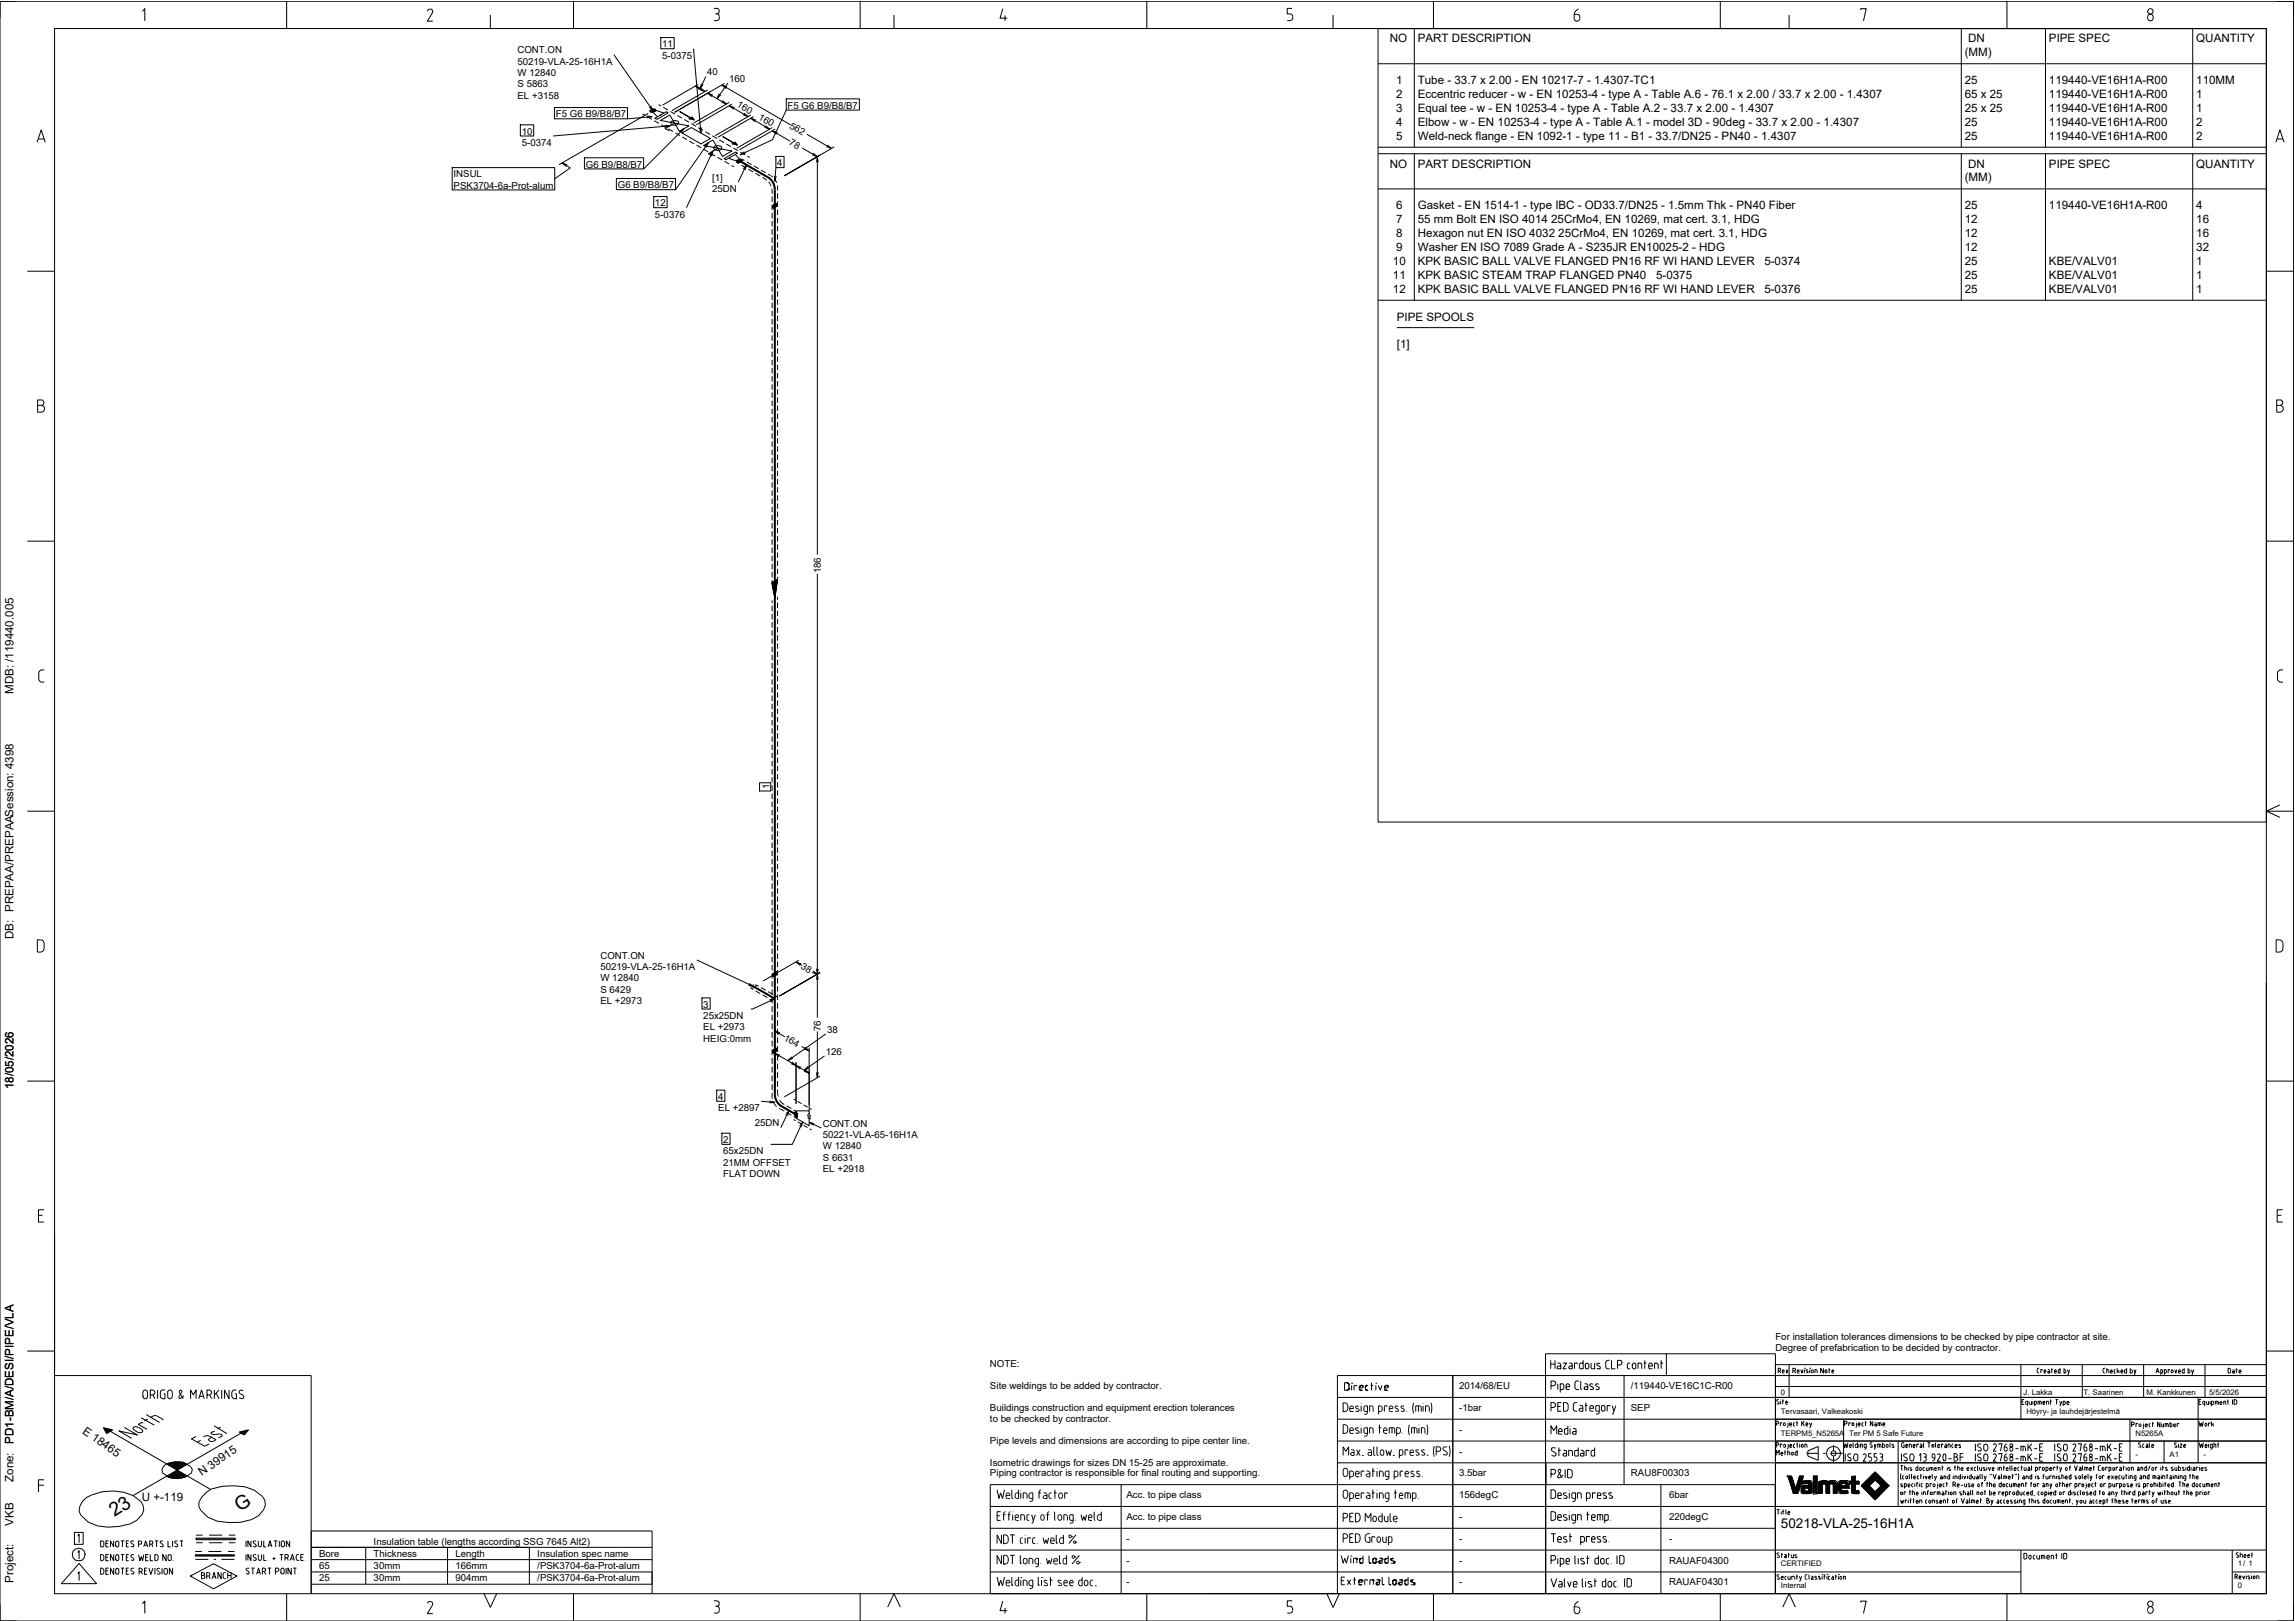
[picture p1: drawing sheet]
<svg xmlns="http://www.w3.org/2000/svg" width="841mm" height="594mm" viewBox="0 0 841 594" stroke-linecap="round" stroke-linejoin="round" font-family="sans-serif">
<defs><g id="words">
<g font-size="7.1">
<text x="42" y="556" transform="rotate(-33 42 556)">23</text>
<text x="87.9" y="554" transform="rotate(-33 87.9 554)">G</text>
</g>
<text font-size="5" x="652.6" y="560">50218-VLA-25-16H1A</text>
<g font-size="4.3">
<text x="5" y="254.2" transform="rotate(-90 5 254.2)">MDB: /119440.005</text>
<text x="5" y="344.2" transform="rotate(-90 5 344.2)">DB: PREPAA/PREPAASession: 4398</text>
<text x="5" y="399.1" transform="rotate(-90 5 399.1)">18/05/2026</text>
<text x="5" y="529" transform="rotate(-90 5 529)">PD1-BM/A/DESI/PIPE/VLA</text>
<text x="5" y="543" transform="rotate(-90 5 543)">Zone:</text>
<text x="5" y="559" transform="rotate(-90 5 559)">VKB</text>
<text x="5" y="580" transform="rotate(-90 5 580)">Project:</text>
</g>
<g font-size="4.2">
<text x="509.3" y="15.5">NO</text>
<text x="519.6" y="15.5">PART DESCRIPTION</text>
<text x="721.2" y="15.5">DN</text>
<text x="750.8" y="15.5">PIPE SPEC</text>
<text x="804.8" y="15.5">QUANTITY</text>
<text x="720" y="20.5">(MM)</text>
<text x="511.6" y="30.8">1</text>
<text x="511.6" y="35.9">2</text>
<text x="519.6" y="30.8">Tube - 33.7 x 2.00 - EN 10217-7 - 1.4307-TC1</text>
<text x="519.6" y="35.9">Eccentric reducer - w - EN 10253-4 - type A - Table A.6 - 76.1 x 2.00 / 33.7 x 2.00 - 1.4307</text>
<text x="720" y="30.8">25</text>
<text x="720" y="35.9">65 x 25</text>
<text x="750.8" y="30.8">119440-VE16H1A-R00</text>
<text x="750.8" y="35.9">119440-VE16H1A-R00</text>
<text x="804.8" y="30.8">110MM</text>
<text x="804.8" y="35.9">1</text>
<text x="511.6" y="41">3</text>
<text x="519.6" y="41">Equal tee - w - EN 10253-4 - type A - Table A.2 - 33.7 x 2.00 - 1.4307</text>
<text x="720" y="41">25 x 25</text>
<text x="750.8" y="41">119440-VE16H1A-R00</text>
<text x="804.8" y="41">1</text>
<text x="511.6" y="46.1">4</text>
<text x="519.6" y="46.1">Elbow - w - EN 10253-4 - type A - Table A.1 - model 3D - 90deg - 33.7 x 2.00 - 1.4307</text>
<text x="720" y="46.1">25</text>
<text x="750.8" y="46.1">119440-VE16H1A-R00</text>
<text x="804.8" y="46.1">2</text>
<text x="511.6" y="51.2">5</text>
<text x="519.6" y="51.2">Weld-neck flange - EN 1092-1 - type 11 - B1 - 33.7/DN25 - PN40 - 1.4307</text>
<text x="720" y="51.2">25</text>
<text x="750.8" y="51.2">119440-VE16H1A-R00</text>
<text x="804.8" y="51.2">2</text>
<text x="509.3" y="61.4">NO</text>
<text x="519.6" y="61.4">PART DESCRIPTION</text>
<text x="721.2" y="61.4">DN</text>
<text x="750.8" y="61.4">PIPE SPEC</text>
<text x="804.8" y="61.4">QUANTITY</text>
<text x="720" y="66.4">(MM)</text>
<text x="511.6" y="76.7">6</text>
<text x="519.6" y="76.7">Gasket - EN 1514-1 - type IBC - OD33.7/DN25 - 1.5mm Thk - PN40 Fiber</text>
<text x="720" y="76.7">25</text>
<text x="750.8" y="76.7">119440-VE16H1A-R00</text>
<text x="804.8" y="76.7">4</text>
<text x="511.6" y="81.8">7</text>
<text x="519.6" y="81.8">55 mm Bolt EN ISO 4014</text>
<text x="568.4" y="81.8">25CrMo4, EN 10269, mat cert. 3.1, HDG</text>
<text x="720" y="81.8">12</text>
<text x="804.8" y="81.8">16</text>
<text x="511.6" y="86.9">8</text>
<text x="519.6" y="86.9">Hexagon nut EN ISO 4032</text>
<text x="571" y="86.9">25CrMo4, EN 10269, mat cert. 3.1, HDG</text>
<text x="720" y="86.9">12</text>
<text x="804.8" y="86.9">16</text>
<text x="511.6" y="92">9</text>
<text x="519.6" y="92">Washer EN ISO 7089 Grade A - S235JR EN10025-2 - HDG</text>
<text x="720" y="92">12</text>
<text x="804.8" y="92">32</text>
<text x="510.4" y="97.1">10</text>
<text x="519.6" y="97.1">KPK BASIC BALL VALVE FLANGED PN16 RF WI HAND LEVER</text>
<text x="646.6" y="97.1">5-0374</text>
<text x="720" y="97.1">25</text>
<text x="750.8" y="97.1">KBE/VALV01</text>
<text x="804.8" y="97.1">1</text>
<text x="510.4" y="102.2">11</text>
<text x="510.4" y="107.3">12</text>
<text x="519.6" y="102.2">KPK BASIC STEAM TRAP FLANGED PN40</text>
<text x="519.6" y="107.3">KPK BASIC BALL VALVE FLANGED PN16 RF WI HAND LEVER</text>
<text x="606.9" y="102.2">5-0375</text>
<text x="646.6" y="107.3">5-0376</text>
<text x="720" y="102.2">25</text>
<text x="720" y="107.3">25</text>
<text x="750.8" y="102.2">KBE/VALV01</text>
<text x="750.8" y="107.3">KBE/VALV01</text>
<text x="804.8" y="102.2">1</text>
<text x="804.8" y="107.3">1</text>
<text x="511.9" y="117.5">PIPE SPOOLS</text>
<text x="511.9" y="127.7">[1]</text>
<text x="30" y="525" transform="rotate(35 30 525)">E 18465</text>
<text x="74" y="541" transform="rotate(-35 74 541)">N 39915</text>
<text x="52" y="550">U +-119</text>
</g>
<g font-size="3.5">
<text x="242.6" y="17.3">11</text>
<text x="189.6" y="19.5">CONT.ON</text>
<text x="189.6" y="23.7">50219-VLA-25-16H1A</text>
<text x="242.6" y="21.5">5-0375</text>
<text x="189.6" y="27.9">W 12840</text>
<text x="259.1" y="27.5">40</text>
<text x="267.2" y="29.9">160</text>
<text x="189.6" y="32">S 5863</text>
<text x="189.6" y="36.2">EL +3158</text>
<text x="269.8" y="39" transform="rotate(30 269.8 39)">160</text>
<text x="288.6" y="39.8">F5 G6 B9/B8/B7</text>
<text x="203.7" y="43">F5 G6 B9/B8/B7</text>
<text x="277.7" y="43.6" transform="rotate(30 277.7 43.6)">160</text>
<text x="289.1" y="46.8" transform="rotate(30 289.1 46.8)">562</text>
<text x="191.2" y="49.3">10</text>
<text x="191.2" y="53.5">5-0374</text>
<text x="288.9" y="52.8" transform="rotate(30 288.9 52.8)">78</text>
<text x="166.2" y="65">INSUL</text>
<text x="214.7" y="61.4">G6 B9/B8/B7</text>
<text x="284.8" y="60.9">4</text>
<text x="166.2" y="69.2">PSK3704-6a-Prot-alum</text>
<text x="226.4" y="69">G6 B9/B8/B7</text>
<text x="261" y="66.2">[1]</text>
<text x="261" y="70.4">25DN</text>
<text x="240" y="75.6">12</text>
<text x="240" y="79.8">5-0376</text>
<text x="300.7" y="210.1" transform="rotate(-90 300.7 210.1)">186</text>
<text x="281.9" y="289.3" transform="rotate(-90 281.9 289.3)">1</text>
<text x="220" y="351.3">CONT.ON</text>
<text x="220" y="355.4">50219-VLA-25-16H1A</text>
<text x="220" y="359.6">W 12840</text>
<text x="293.3" y="354.8" transform="rotate(30 293.3 354.8)">38</text>
<text x="220" y="363.8">S 6429</text>
<text x="220" y="367.9">EL +2973</text>
<text x="257.7" y="369.3">3</text>
<text x="257.7" y="373.4">25x25DN</text>
<text x="257.7" y="377.6">EL +2973</text>
<text x="300.7" y="377.9" transform="rotate(-90 300.7 377.9)">76</text>
<text x="257.7" y="381.7">HEIG:0mm</text>
<text x="287" y="381" transform="rotate(30 287 381)">164</text>
<text x="303.1" y="378.4">38</text>
<text x="302.6" y="386.4">126</text>
<text x="263.2" y="403">4</text>
<text x="263.2" y="407.2">EL +2897</text>
<text x="276.6" y="412.7">25DN</text>
<text x="301.5" y="412.8">CONT.ON</text>
<text x="265" y="418.8">2</text>
<text x="301.5" y="417">50221-VLA-65-16H1A</text>
<text x="265" y="423">65x25DN</text>
<text x="301.5" y="421.2">W 12840</text>
<text x="301.5" y="425.3">S 6631</text>
<text x="265" y="427.1">21MM OFFSET</text>
<text x="265" y="431.3">FLAT DOWN</text>
<text x="301.5" y="429.5">EL +2918</text>
<text x="650.6" y="491.1">For installation tolerances dimensions to be checked by pipe contractor at site.</text>
<text x="650.6" y="495.1">Degree of prefabrication to be decided by contractor.</text>
<text x="362.8" y="501">NOTE:</text>
<text x="362.8" y="509">Site weldings to be added by contractor.</text>
<text x="534.7" y="509">2014/68/EU</text>
<text x="597.6" y="509">/119440-VE16C1C-R00</text>
<text x="362.8" y="517">Buildings construction and equipment erection tolerances</text>
<text x="362.8" y="521">to be checked by contractor.</text>
<text x="534.7" y="517">-1bar</text>
<text x="597.6" y="517">SEP</text>
<text x="534.7" y="525">-</text>
<text x="362.8" y="529">Pipe levels and dimensions are according to pipe center line.</text>
<text x="534.7" y="533">-</text>
<text x="362.8" y="537">Isometric drawings for sizes DN 15-25 are approximate.</text>
<text x="362.8" y="541">Piping contractor is responsible for final routing and supporting.</text>
<text x="534.7" y="541">3.5bar</text>
<text x="597.6" y="541">RAU8F00303</text>
<text x="412.7" y="549">Acc. to pipe class</text>
<text x="534.7" y="549">156degC</text>
<text x="611.6" y="549">6bar</text>
<text x="412.7" y="557">Acc. to pipe class</text>
<text x="534.7" y="557">-</text>
<text x="611.6" y="557">220degC</text>
<text x="136.9" y="566">Insulation table (lengths according SSG 7645 Alt2)</text>
<text x="412.7" y="565">-</text>
<text x="534.7" y="565">-</text>
<text x="611.6" y="565">-</text>
<text x="116.9" y="570.5">Bore</text>
<text x="116.9" y="575">65</text>
<text x="136.9" y="570.5">Thickness</text>
<text x="136.9" y="575">30mm</text>
<text x="166.9" y="570.5">Length</text>
<text x="166.9" y="575">166mm</text>
<text x="196.9" y="570.5">Insulation spec name</text>
<text x="196.9" y="575">/PSK3704-6a-Prot-alum</text>
<text x="412.7" y="573">-</text>
<text x="534.7" y="573">-</text>
<text x="611.6" y="573">RAUAF04300</text>
<text x="116.9" y="579.5">25</text>
<text x="136.9" y="579.5">30mm</text>
<text x="166.9" y="579.5">904mm</text>
<text x="196.9" y="579.5">/PSK3704-6a-Prot-alum</text>
<text x="412.7" y="581">-</text>
<text x="534.7" y="581">-</text>
<text x="611.6" y="581">RAUAF04301</text>
</g>
<g font-size="2.8">
<text x="652.6" y="511">0</text>
<text x="741.6" y="511">J. Lakka</text>
<text x="763.5" y="511">T. Saarinen</text>
<text x="786.5" y="511">M. Kankkunen</text>
<text x="809.5" y="511">5/5/2026</text>
<text x="652.6" y="518">Tervasaari, Valkeakoski</text>
<text x="742.6" y="518">Höyry- ja lauhdejärjestelmä</text>
<text x="652.6" y="526">TERPM5_N5265A</text>
<text x="677.6" y="526">Ter PM 5 Safe Future</text>
<text x="782.5" y="526">N5265A</text>
<text x="782.5" y="534">-</text>
<text x="795" y="534">A1</text>
<text x="807.5" y="534">-</text>
<text x="652.6" y="574">CERTIFIED</text>
<text x="820" y="574">1/ 1</text>
<text x="652.6" y="582">Internal</text>
<text x="820" y="582">0</text>
</g>
</g></defs>
<g fill="none" stroke="#000" stroke-width=".37">
<path d="M0 .5h840.5v593.5h-840.5zM6 .5h-6v6M20 10.5h810.5v573.5h-810.5zM52.2 4.2l.9-1v4.5M105 .5v10M157.6 3.4l-.8 .3-.2 .4M157.6 3.3a.96 .96 0 0 1 .8 1.5l-1.8 3h2M179.7 5.5v5M210.2 .5v10M242.1 13.8h4.9v4.1h-4.9zM254.1 17.9l2.8 30.8M261.6 3.1h1a1.03 1.03 0 0 1 .9 1.2 1.03 1.03 0 0 1-1.4 .8"/>
<path d="M262.6 5.1a.82 .82 0 0 1 .9 1M263.5 6.6a.82 .82 0 0 1-.9 1h-1M263.6 6.1v.5M315.2 .5v10M327.6 5.5v5M367.5 3.2l-1 3.5h2.6M368.3 5.7v2M420.2 .5v10M473.5 3.1h-1.8v2h1a1.26 1.26 0 0 1 1 1.2 1.26 1.26 0 0 1-1 1.3h-1M488.5 5.5v5M505 10.5h325.5v290.7h-325.5zM505 10.5h325.5"/>
<path d="M518.3 10.5v43.5M525.3 .5v10M576.9 5.3v1.5a1.08 1.08 0 0 0 1.3 .9 1.08 1.08 0 0 0 .7-1.4 .84 .84 0 0 0-.9-1M576.9 5.3h1M578.4 3.3a2.45 2.45 0 0 0-1.5 2.1M630.4 .5v10M655.6 5.5v5M681.9 3.7v-.5h2l-1 4.5M718.7 10.5v43.5M735.4 .5v10M749.6 10.5v43.5M786.9 6.2v.5"/>
<path d="M787 6.2a1.1 1.1 0 0 1 1.6-.9 1.1 1.1 0 0 1 .3 1.8 .99 .99 0 0 1-1.1 .5 .99 .99 0 0 1-.8-.9M803.5 10.5v43.5M834.5 .5h6v6M203.2 39.4h26.8v4.1h-26.8zM225 20.1l14.2 20.4M238.4 38.7l.8 1.8-1.3-1.4M241.3 38.4l.9 .4M243.1 39.3l1.7 1M254.9 31.5l1.6 1M255.9 30.9l-13.1 7.6M256.3 32.9l-1.4-1.4 1.9 .7 1.5 1.3-1.9-.6M256.5 32.5l1.8 1"/>
<path d="M257 30.7l-.5 1.8 1.1-1.6M258.7 28l-2.2 4.5M259.3 33l-13 7.5M259.3 34.1l3.4 2.1M261.2 34.8l-1.9-.7 1.5 1.3M262.7 36.2l3.5 1.9M263.5 34.3l-.8 1.9 1.4-1.5M264.5 31.1l25.2 14.6M264.7 36.8l1.5 1.3-1.9-.7M265.5 30.5l-18.2 10.6M266.4 31.9l-1.9-.8 1.5 1.3M266.7 30.4l-4 5.8"/>
<path d="M267.2 37.5l-13.1 7.6M267.2 38.7l6.9 4M268.2 38.1l-13.1 7.6M269.1 39.4l-1.9-.7 1.6 1.3M288.1 36.2h26.8v4.1h-26.8zM505 23.4h325.5M13.6 52.1l1.5-4.5 1.5 4.5M14.1 50.9h2.1M190.7 45.7h4.9v4.1h-4.9zM206 59.7l3 1.8-5.7 4M214.2 57.8h21.7v4.1h-21.7zM235.4 41.7l.9 .5"/>
<path d="M237 42.5l2 .2-1.9 .5M237.2 42.7l1.7 1M237.6 41.5l-32.7 18.8M238.2 40.5l1-.6 .9 .1 .2 .5-1.1 .6-.9-.1zM239 42.7l-9 .8M239.7 44.2l1.8 1M240 43.3l4.1-2.4 .7 .4-4 2.4zM242 44.1l10.4 2-3.5 2-3.4-6zM242.3 45.7l1.7 1M243.4 41.4l-3.6-1.2-.9 .5 2.1 2.1M243.5 45.9l2 .2-1.9 .5M244.9 47.2l1.7 1"/>
<path d="M245.5 46.1l-42.8 3.7M245.6 40.8l1.7 1M246 44.4l1.3-.3 1.2 .3 .2 .6-.4 .7h-2.2l-.4-.7zM247.3 45.1l-3.5 2 1.5 .8M247.5 48.7l1.7 1M248.2 42.3l1.7 1M249.1 48.2l1.5-1.1-1.1 1.6M249.2 40.9l5.1 3-1.9-.4 1.2-.7 .7 1.1zM249.9 48.7l3.4-2 7 4-3.4 2zM250.1 50.2l1.7 1M250.6 47.1l-14.7 14.8M250.8 43.8l1.7 1"/>
<path d="M252.6 51.7l1.7 1M253.3 45.3l1.8 1M255.2 53.2l1.7 1M255.9 46.8l1.7 1M257 46.7l-.1 2-.6-1.9M257.8 54.6l1.7 1M257.9 53.3l10.3 2-3.5 2-3.5-6zM258.1 53.7l1.4-1.4-.7 1.8M258.5 48.3l1.7 1M259.5 52.3l-11.9 17.2M260.1 56.9l1.1-1.6-.5 1.9M260.3 56.2l1.8 1"/>
<path d="M261 49.8l1.8 1M261.2 55.3l-9.7 20.8M261.8 53.6l1.2-.3 1.2 .3 .3 .6-.5 .7-1 .2-1.1-.2-.5-.7zM262.9 57.6l1.8 1M263 54.3l-3.5 2 1.5 .8M263.6 51.3l1.7 1M264.9 50.1l5.2 3-1.9-.4 1.2-.7 .7 1.1zM265.4 58.1l4.1-2.4 .7 .4-4.2 2.4zM265.5 59.1l1.7 1M266.2 52.8l1.7 1M268.7 54.2l1.8 1M269.4 56.6l2 2.1-.9 .5-3.5-1.2"/>
<path d="M269.8 58.9l1.1-.6 .9 .1 .2 .5-1.1 .6-.9-.1zM269.9 59.5l.9 .5M271.3 55.7l1.7 1M271.9 58.3l.9 .5M272.6 41.4l1.5 1.3-1.9-.7M272.8 55.6l-1.6 1.1 1.9-.5M273.7 59.3l1.7 1M273.9 57.2l.8 .5M275.1 42.1l-13.1 7.6M275.1 43.3l6.9 4M276.1 42.7l-13.1 7.6M277 44l-1.9-.7 1.6 1.3"/>
<path d="M280.5 46l1.5 1.3-1.9-.7M283 46.7l-13.1 7.6M283 47.9l6.5 3.8M284 47.3l-13.1 7.6M284.3 57.3h3v4.1h-3zM284.9 48.6l-1.9-.7 1.5 1.3M288.1 40.3l-5.1 10.9-11.8 5.5M293.9 54.2l5.6 3.2v145.8M295.7 49.2l9 5.2M298 56.1l1.5 1.3-1.9-.7M299.2 59.4l.3-2 .3 2M303.2 53.1l1.5 1.3-1.9-.7"/>
<path d="M305.7 53.8l-18.3 10.6M505 54h325.5M505 56.3h325.5M518.3 56.3v53.7M718.7 56.3v53.7M749.6 56.3v53.7M803.5 56.3v53.7M834 52.1l1.5-4.5 1.5 4.5M834.5 50.9h2.1M165.7 61.4h37.6v8.2h-37.6zM207.9 60.4l-1.9-.7 1.5 1.3M225.9 65.4h21.7v4.1h-21.7z"/>
<path d="M239.6 72h4.9v4.1h-4.9zM268.1 60.6l.8 .5M271.7 60.5l1.7 1M272.3 62l1.2-1.6-.5 1.9M273.5 60.4l-3 6.3M274.3 62l1.7 1M276.3 60.8l1.7 1M276.9 63.5l1.7 1M278.9 62.3l1.7 1M279.5 65l1.5 1.1M281.4 63.8l1.7 1.1M281.7 66.7l.9 1.5"/>
<path d="M282.8 69.1l.1 1.9M282.9 72v2M282.9 75v2M282.9 78v2M283.4 75.1l1-.6 .4 .4-.4 .8-1 .6-.4-.4zM283.7 64.4l.2 2 .5-1.9M283.8 65.5l.9 1.5M284.3 61.4l-.4 5M284.9 67.9l.1 .9M284.9 68.8v1M284.9 70.8v2M284.9 73.8v2"/>
<path d="M284.9 76.8v2M284.9 79.8v2M505 69.2h325.5M10 99.4h10M282.9 81v2M282.9 84v2M282.9 87v2M282.9 90v2M282.9 93v2M282.9 96v2M282.9 99v1.9M284.9 82.8v2"/>
<path d="M284.9 85.8v2M284.9 88.8v2M284.9 91.8v2M284.9 94.8v2M284.9 97.7v2M830.5 99.4h10M282.9 101.9v2M282.9 104.9v2M282.9 107.9v2M282.9 110.9v2M282.9 113.9v2M282.9 116.9v2"/>
<path d="M282.9 119.9v2M284.9 100.7v2M284.9 103.7v2M284.9 106.7v2M284.9 109.7v2M284.9 112.7v2M284.9 115.7v2M284.9 118.7v2M505 110h325.5M282.9 122.9v2M282.9 125.9v2M282.9 128.9v1.9"/>
<path d="M282.9 131.8v2M282.9 134.8v2M282.9 137.8v2M284.9 121.7v2M284.9 124.7v2M284.9 127.7v1.9M284.9 130.6v2M284.9 133.6v2M284.9 136.6v2M284.9 139.6v2M511.9 120.1h28.3M13.8 146.6h1.3a1 1 0 0 1 1 1 1 1 0 0 1-1 .9 1.25 1.25 0 0 1 1.2 1.3 1.25 1.25 0 0 1-1.2 1.3h-1.3z"/>
<path d="M13.8 148.5h1.3M282.9 140.8v2M282.9 143.8v2M282.9 146.8v2M282.9 149.8v2M282.9 152.8v2M282.9 155.8v2M282.9 158.8v2M284.9 142.6v2M284.9 145.6v2M284.9 148.6v2M284.9 151.6v2"/>
<path d="M284.9 154.6v2M284.9 157.6v2M834.3 146.6h1.2a1 1 0 0 1 1 1 1 1 0 0 1-1 .9 1.25 1.25 0 0 1 1.2 1.3 1.25 1.25 0 0 1-1.2 1.3h-1.2zM834.3 148.5h1.2M282.9 161.7v2M282.9 164.7v2M282.9 167.7v2M282.9 170.7v2M282.9 173.7v2M282.9 176.7v2M282.9 179.7v2M284.9 160.5v2"/>
<path d="M284.9 163.5v2M284.9 166.5v2M284.9 169.5v2M284.9 172.5v2M284.9 175.5v2M284.9 178.5v2M10 198.3h10M282.9 182.7v2M282.9 185.7v2M282.9 188.7v2M282.9 191.7v1.9M282.9 194.6v2.1"/>
<path d="M282.9 197.6v2M284.9 181.5v2M284.9 184.5v2M284.9 187.5v2M284.9 190.5v1.9M284.9 193.5v2M284.9 196.4v2M284.9 199.5v1.9M830.5 198.3h10M282.9 200.6v2M282.9 203.6v2M282.9 206.6v2"/>
<path d="M282.9 209.6v2M282.9 212.6v1M282.9 220v1M283.9 213l-1.1 .6 1.1 5.8 1-7-2 1.2 1 5.2 .9-6.3-1.7 1 .8 4.6 .8-5.5-1.5 .8 .7 4.1 .6-4.9-1.2 .7 .6 3.6 .5-4.2-.9 .5 .4 3.1 .3-3.5-.6 .4 .3 2.5 .2-2.8-.3 .2 .1 2 .1-2.1-.1 6.4M284.9 202.4v2M284.9 205.4v2M284.9 208.4v2M284.9 211.4v1M284.9 218.8v1M299.5 210.2v162.8M282.9 222v2M282.9 225v2"/>
<path d="M282.9 228v2M282.9 231v2M282.9 234v2M282.9 237v2M282.9 239.9v2M284.9 220.8v2M284.9 223.8v2M284.9 226.8v2M284.9 229.8v2M284.9 232.8v2M284.9 235.8v1.9M284.9 238.7v2"/>
<path d="M16.2 245.5a1.56 1.56 0 0 0-1.9 .7v3.1a1.56 1.56 0 0 0 1.9 .7M282.9 242.9v2M282.9 245.9v2M282.9 248.9v2M282.9 251.9v2M282.9 254.9v2M282.9 257.9v2M284.9 241.7v2M284.9 244.7v2M284.9 247.7v2M284.9 250.7v2M284.9 253.7v2"/>
<path d="M284.9 256.7v2M284.9 259.7v2M836.6 245.5a1.5 1.5 0 0 0-2 1.1l.1 2.7a1.6 1.6 0 0 0 1.9 .7M282.9 260.9v2M282.9 263.9v2M282.9 266.9v2M282.9 269.9v1.9M282.9 272.8v2M282.9 275.8v2M282.9 278.8v2M284.9 262.7v2M284.9 265.7v2"/>
<path d="M284.9 268.6v2M284.9 271.6v2M284.9 274.6v2M284.9 277.6v2M10 297.2h10M278.3 286.8h4.1v3.1h-4.1zM282.9 281.8v2M282.9 284.8v2M282.9 287.8v2M282.9 290.8v2M282.9 293.8v2M282.9 296.8v2"/>
<path d="M282.9 299.8v1.9M284.9 280.6v2M284.9 283.6v2M284.9 286.6v2M284.9 289.6v2M284.9 292.6v2M284.9 295.6v2M284.9 298.6v1.9M830.5 297.2h10M830.5 297.2l5 2.3M835.5 294.9l-5 2.3M282.9 302.7v2"/>
<path d="M282.9 305.7v2M282.9 308.7v2M282.9 311.7v2M282.9 314.7v2M282.9 317.7v2M284.9 301.5v2M284.9 304.5v2M284.9 307.5v2M284.9 310.5v2M284.9 313.5v2M284.9 316.5v2M284.9 319.5v2"/>
<path d="M282.9 320.7v2M282.9 323.7v2M282.9 326.7v2M282.9 329.7v2M282.9 332.6v2M282.9 335.7v1.9M282.9 338.6v2M284.9 322.5v2M284.9 325.5v2M284.9 328.5v2M284.9 331.4v2.1M284.9 334.5v1.9"/>
<path d="M284.9 337.4v2.1M13.7 344.4h1.1a1.4 1.4 0 0 1 1.4 1.3v1.8a1.4 1.4 0 0 1-1.4 1.4h-1.1zM255.3 351.8l20.8 9.7M282.9 341.6v2M282.9 344.6v2M282.9 347.6v2M282.9 350.6v2M282.9 353.6v2M282.9 356.6v2M282.9 359.6v2M283.4 356.7l1-.6 .4 .4-.4 .8-1 .6-.4-.4zM284.9 340.4v2"/>
<path d="M284.9 343.4v2M284.9 346.4v2M284.9 349.4v2M284.9 352.4v2M284.9 355.4v2M284.9 358.4v2M291.7 352.5l2.2 1.3M292.7 351.9l-13.1 7.6M293.6 353.2l-1.9-.7 1.5 1.3M297.9 355.8l1.6 1.2-1.9-.6M298.2 356.3l1.3 .7M299.2 355l.3 2 .3-2"/>
<path d="M299.2 359l.3-2 .3 2M300.5 356.4l-14.9 8.6M834.1 344.4h1.1a1.36 1.36 0 0 1 1.4 1.3v1.8a1.36 1.36 0 0 1-1.4 1.4h-1.1zM257.2 365.7h3v4.1h-3zM274.5 360.4l1.6 1.1-1.9-.5M275.1 362.1l.9 .5M275.4 361.3l-.4 .2 .2 .3M275.4 362l.7 .1M276.3 360.9l-.6 .2M276.7 360.9l.5 .4M276.9 363.1l1.7 1M277.1 361.6l-.7 .3"/>
<path d="M277.1 360.9l.9 .5M278.9 361.9l1.7 1M279.5 364.6l1.7 1M281.4 363.4l1.8 1M282 366.5l1.9-.5-1.6 1.1M282.1 366.1l.8 .5M282.9 362.6v2M282.9 365.6v2M282.9 368.7v2.1M282.9 371.9v2.1M282.9 375v2.1M282.9 378.2v2.1"/>
<path d="M283.9 366l-8.2 3.8h-.6M283.9 376.6v23.4M283.9 377.8l3.7 2.2M284.1 364.9l.8 .5M284.9 361.4v2M284.9 364.4v2M284.9 367.5v2.1M284.9 370.7v2.1M284.9 373.8v2.1M284.9 377v2.1M285.8 378.5l-1.9-.7 1.5 1.3M299.5 378v17"/>
<path d="M302.6 378.9l-13.9 9.8M830.5 360.2v139.9M10 396.2h10M262.6 399.5h3v4.1h-3zM282.9 381.4v2.1M282.9 384.5v2.1M282.9 387.7v2.1M282.9 390.9v2.1M282.9 394.1v2.1M282.9 397.3v2.1M283.4 384.7l1-.6 .4 .4-.4 .8-1 .6-.4-.4zM283.9 386l12.6 7.2"/>
<path d="M284.9 380.2v2M284.9 383.3v2.1M284.9 386.5v2.1M284.9 389.7v2.1M284.9 392.9v2.1M284.9 396.1v2.1M284.9 399.3v1.1M285.8 386.7l-1.9-.7 1.5 1.3M290.1 387.3l-1.4 1.4 1.8-.9M290.2 389.2l1.5 1.3-1.9-.7M291.7 389.3v15.2M293.6 391.2l-1.9-.7 1.5 1.3"/>
<path d="M293.7 383.5l2.8 1.6M295 392l1.5 1.2-1.9-.6M295 383.8l1.5 1.3-1.9-.7M296.1 390.8l-1.4 1.3 1.8-.7M296.5 383.9v23.3M299.2 393l.3 2 .3-2M300.5 394.3l-13.1 7.6M302.1 387l-7.4 5.1M830.5 396.2h10M264.5 415.2h3v4.1h-3zM278.9 403.6l5 .3M282 403.5l1.9 .4-2 .2"/>
<path d="M282.9 400.5l.1 2.2M283.3 403.7l1.3 1.8M285 400.4l.2 1.4M285.5 406.2l1.9 .9M285.7 403.1l.8 1.1 .9 .6M287.9 408.5l1.2-1.5-.5 1.9M288.2 405.2l1.8 1M288.2 407.7l1.8 .9M289.1 407l-3 6.3M290.8 402.8l.8 .4M290.8 410.3l.8 .4M290.8 406.8l.9 .4"/>
<path d="M290.8 409.2l.9 .4M291.2 407.5l.5-.1 .5 .7v1.2l-.5 .1-.5-.7zM291.7 407.1h4.8v5.4l-4.8-2.8zM292.3 403.6l1.4 .9M292.3 411.1l1.4 .8M293 412.7l1.1-1.5-.5 1.8M294.1 411.2l-3.8 8.1h-7.9M294.5 404.9l1.4 .8M294.5 412.4l1.4 .8M296 409.3h.1M296 409.3l.4 .6M296 408.3v.7"/>
<path d="M296.2 408.1l.5 .2M296.5 411.3l4.5 2.1M296.7 406.1l.7 .5M296.7 413.6l.7 .4M296.9 408.6l.1 .7M297 409.6v.4h-.3M298.4 411.7l-1.9-.4 1.6 1.1M14.1 445.3h1.5M16.1 443.3h-2v4.5h2M20 452.1v50M834.5 445.3h1.5M836.5 443.3h-2v4.5h2"/>
<path d="M10 495.1h10M568.3 498.5v3.1M568.3 499.9h1.5M569.8 498.5v3.1M570.7 499.5l.9 .1 .4 .4v1.6h-.8a.5 .5 0 0 1-.6-.5 .5 .5 0 0 1 .6-.5h.8M572.7 499.5h1.4l-1.4 2.1h1.4M575.1 499.5l.9 .1 .1 .3v1.7h-.9a.51 .51 0 0 1-.3-.6 .51 .51 0 0 1 .4-.4h.8M578 499.9v-.4h-1v2.1M580.1 498.5v3.1h-1.1l-.2-.6 .1-1.3 1.2-.2M580.9 499.9l.1-.1a.71 .71 0 0 1 .8-.2 .71 .71 0 0 1 .4 .6v.9l-.4 .5a.63 .63 0 0 1-.6-.1 .63 .63 0 0 1-.3-.6zM583 499.5v1.7l.4 .4h1v-2.1M586.4 499.7a.67 .67 0 0 0-.8-.2 .67 .67 0 0 0-.5 .7l1.3 .7a.55 .55 0 0 1-.1 .7 .55 .55 0 0 1-.8 0l-.4-.1"/>
<path d="M589.8 498.5h-.8l-.6 .6 .1 2.1 .3 .4h1M590.5 498.5v3.1h1.4M597.3 499.5l-.7 .1-.3 .4v1.2l.3 .4h.7M598.3 499.8a.6 .6 0 0 1 .8-.3 .6 .6 0 0 1 .3 .7v.7a.66 .66 0 0 1-.6 .7 .66 .66 0 0 1-.7-.7zM602.3 499.5h1M602.7 498.5v3.1M608.4 499.5h1M608.7 498.5v3.1M610.6 496.1v8M830.5 495.1h10M20 504.1h94v79.9M51.8 519.6l4.8 2.6"/>
<path d="M52.7 509.6a.83 .83 0 0 1 .9-.2 .83 .83 0 0 1 .5 .9v1.4a.85 .85 0 0 1-.9 .9 .85 .85 0 0 1-.8-.9v-1.4zM53.6 518.4l4.9 2.9M54.2 520l-1.3 .7M55.1 511.2h.8a.91 .91 0 0 0 .9-.9 .91 .91 0 0 0-.9-.9h-.8v3.2M55.2 519.4l1.7-.7 3.1 1.6M56.1 511.2l.7 1.4M57.8 509.4v3.2M60.5 509.4l-1.3 .1a2.39 2.39 0 0 0 0 2.9l1.3 .2v-1.8h-.5M63.1 510.3a.82 .82 0 0 0-.8-1 .82 .82 0 0 0-.8 1v1.4a.82 .82 0 0 0 .8 .9 .82 .82 0 0 0 .8-.9M63.2 510.3v1.4M65.7 510.2l1.5 2.4M65.8 510.2l-.1-.3 .5-.5 .5 .5-1.1 1.9 .1 .6h.6l1.2-.9"/>
<path d="M69.8 512.6v-3.2l1 1.8 1-1.8v3.2M72.9 512.6l1-3.2 1 3.2M73.2 511.7h1.3M75.9 511.2l1.2-.1a.91 .91 0 0 0 .5-1 .91 .91 0 0 0-.8-.7h-.9v3.2M76.9 511.2l.6 1.4M78.6 509.4v3.2M79.2 510.6l1 2M80.2 509.4l-1.6 1.9M81.2 509.4v3.2M83.9 509.4v3.2l-1.7-3.2v3.2M86.6 509.4l-1.1 .1-.6 .8 .2 1.8 .7 .5h.8v-1.8h-.5M88.4 509.4a.75 .75 0 0 0-.7 .5 .75 .75 0 0 0 .3 .9l.9 .4 .5 .7-.1 .3a1.01 1.01 0 0 1-1.7 0"/>
<path d="M88.4 509.5l.8 .1M490.1 512.1h.1M490.1 512.1h340.4M492.2 517.3h.1M492.2 514.1l1.4 .3 .3 .7-.3 1.9-.6 .3h-.8zM493.4 509.5h.1M493.4 506.7h.1M493.4 506.7h-.7v2.8h.7M493.4 506.7l.3 .1M493.7 506.8h.1M493.7 506.8l.2 .1M493.8 509.4h.1"/>
<path d="M493.8 509.4l-.4 .1M493.9 506.9h.1M493.9 506.9l.3 .3M494.1 509.2h.1M494.1 509.2l-.3 .2M494.2 508.9h.1M494.2 507.2h.1M494.2 508.9l-.1 .3M494.2 507.2l.1 .4M494.3 508.7h.1M494.3 507.6h.1M494.3 508.7l-.1 .2"/>
<path d="M494.3 507.6v1.1M494.6 516.2h1.4l-.2-.8-.5-.2-.5 .2-.2 1.4 .1 .4 1.3 .1M495.3 506.9h.1M495.3 507.7v1.8M497.2 508v-.3h-1v1.8M497.9 515.4l-.7-.2-.5 .5 1.1 .7 .2 .7-.3 .2-1-.2M498.1 508.3h.1M498.1 508.3l.1 1M498.2 509.3h.1M498.2 508.1h.1M498.2 509.3l.2 .2M498.2 508.1l-.1 .2"/>
<path d="M498.4 509.5h.1M498.4 507.8h.1M498.4 509.5h1M498.4 507.8l-.2 .3M498.6 509.5h.1M498.6 507.7h.1M498.6 507.7h.4M498.6 507.7l-.2 .1M498.8 507.7h.1M498.8 514.1v.2M498.8 515.2v2.1M499 507.7h.1"/>
<path d="M499 507.7l.3 .2M499.3 507.9h.1M499.3 507.9l.1 .3M499.4 508.2h.1M499.4 508.2v.4h-1.3M500.3 508.2h.1M500.3 508.2l.1 .9M500.4 509.3h.1M500.4 509.1h.1M500.4 508h.1M500.4 509.3l.3 .2M500.4 509.1v.2"/>
<path d="M500.4 508l-.1 .2M500.6 507.7h.1M500.6 507.7h.7M500.6 507.7l-.2 .3M500.7 509.5h.1M500.7 509.5h.6M500.9 509.5h.1M501.1 517.3l-1.2-.2-.1-1.3 .5-.6h.8v2.5l-.2 .5-1 .1M501.9 517.3v-2.1l1.2 .2 .1 1.9M502.3 507.7h.9M502.6 506.7v2.8M504.2 506.9h.1"/>
<path d="M504.2 507.7v1.8M505.1 507.7l.7 1.8 .6-1.8M505.2 517.3h.7l.6-.6v-.9l-.6-.6h-.7v3.1M507.4 509.3h.1M507.4 508.3h.1M507.4 508.1h.1M507.4 509.3l.2 .2M507.4 508.1v1.2M507.6 509.5h.1M507.6 507.8h.1M507.6 509.5h1M507.6 507.8l-.2 .3"/>
<path d="M507.8 509.5h.1M507.8 507.7h.1M507.8 507.7h.5M507.8 507.7l-.2 .1M508.1 507.7h.1M508.3 507.7h.1M508.3 515.5v-.3h-1v2.1M508.3 507.7l.2 .2M508.5 507.9h.1M508.5 507.9l.1 .3M508.6 508.2h.1M508.6 508.2v.4h-1.2"/>
<path d="M509.1 516.2h1.3l-.1-.8-.5-.2-.5 .2-.2 1.4 .2 .4 1.1 .1M512.4 515.4l-.7-.2-.4 .1-.1 .4 1.1 .7 .2 .7-.3 .2-.9-.2M514.5 515.4l-.7-.2-.4 .5 1.1 .7 .1 .7-.3 .2-.9-.2M515.5 517.1v.2M518 514.1l-.3 1.5 .3 2.3M518.8 517.3v-2.1l1.9 .2 .1 1.9M519.8 515.2v2.1M521.5 514.1v.2M521.5 515.2v2.1M522.4 517.3v-2.1l1.2 .2 .2 1.9M524.4 514.1l.3 1.5-.3 2.3M532.4 504.1v79.9"/>
<path d="M566.4 504.1v79.9v-87.9h84.2v87.9h-287.7v-40h287.7M568.4 507.8h.9a.85 .85 0 0 0 .8-.9 .85 .85 0 0 0-.8-.8h-.9v3.1M568.4 515.8h.9a.9 .9 0 0 0 .8-.9 .9 .9 0 0 0-.8-.9h-.9v3.2M570.8 506.1v.1M570.8 507.1v2.1M570.8 515.4h1.1M571.7 509.2h.9l.5-.5v-1.1l-.5-.5h-.9v3.2M572.2 514h-1.4v3.2h1.4M573.6 517.1a.88 .88 0 0 0 1-.9l-.2-1.8-.5-.4h-.9v3.2h.6M573.9 508.2h1.2a.76 .76 0 0 0 0-.8 .76 .76 0 0 0-.8-.3l-.4 .6 .1 1.4 1.1 .1M577.3 517.2h.7M578 514h-.9l-.6 .6v1.9l.5 .6h.3"/>
<path d="M578.6 506.1h-1.1l-.4 .6 .1 2.1 .6 .4h.8M578.9 515.1h.9l.2 .6v1.5h-.9M579.2 506.1v2.9l.5 .2M580 516.1h-1a.51 .51 0 0 0-.3 .5 .51 .51 0 0 0 .4 .5M580.7 507.1h.6l.5 .5v1.6l-1-.1a.5 .5 0 0 1-.2-.5 .5 .5 0 0 1 .3-.4h.9M580.8 515.1h.9M581.1 514v3.2M582.6 515.8v.8M582.6 516.6l.2 .5h.3M582.6 515.8a.69 .69 0 0 1 .9-.7 .69 .69 0 0 1 .4 1h-1.3M583.1 517.2h.8M583.7 507.3a.68 .68 0 0 0-.7-.3 .68 .68 0 0 0-.4 .6l1.2 .8 .1 .4a.73 .73 0 0 1-.5 .5 .73 .73 0 0 1-.8-.3"/>
<path d="M585.8 507.3a.62 .62 0 0 0-.7-.2 .62 .62 0 0 0-.4 .6l1.2 .7a.68 .68 0 0 1-.3 .8 .68 .68 0 0 1-.9-.2M586 517.2l-1.2-.2v-1.8l1.2-.1v2.7l-.4 .4h-.8M586.9 515.3l.4-.2a.61 .61 0 0 1 .9 .7v.7a.66 .66 0 0 1-.7 .7 .66 .66 0 0 1-.7-.7zM589.9 515.4v-.3h-1v2.1M590.7 515.1l.7 2.1M592.1 515.1l-1 3.1h-.4M592.7 500.2h.8a.85 .85 0 0 0 .8-.9 .85 .85 0 0 0-.8-.8h-.8v3.1M595.1 504.1v39.9M600.2 501.6v-2.1l1.2 .2 .2 1.9M604.1 500.6h1.4a.74 .74 0 0 0-.4-1.1 .74 .74 0 0 0-1 .7l.1 1.2 1.3 .2M606.3 501.6v-2.1l1 .1 .3 .4v1.6M650.6 500.1h179.9v12"/>
<path d="M650.6 512.1v16M650.6 508.1h179.9M651.3 513.6l.5 .2M651.4 512.9l-.3 .2 .2 .4M651.4 512.8l.4 .1M651.6 502.4h.5l.4 .8M651.8 513.9v.6l-.7-.1M652.1 502.3l.3-.1v-.7l-.8-.1v1.8M652.5 512.8v.1M652.5 513.4v1.2M653.1 513.4h.6M653.2 502.8l.2 .3"/>
<path d="M653.3 512.8v1.8M653.4 503.2h.5M653.8 502.4l-.1-.3h-.5l-.1 .7M653.9 502.4l-.8 .1M654.4 514.3l.2 .3h.5M654.5 501.9l.3 1.3 .4-1.3M655 513.8l-.4-.4-.3 .9M655.1 513.8v.2h-.8M655.6 500.1v12M657 502.4h.5M657.5 502.3l.5-.6-1-.3v1.8M657.6 502.4l.4 .8"/>
<path d="M658.8 503.2h.6M659.3 502.4l-.3-.4a.71 .71 0 0 0-.3 1.1h.1M659.4 502.4l-.8 .1M659.9 501.9l.4 1.3 .4-1.3M661.2 501.4h.1M661.2 501.9v1.3M661.9 503l.5 .1M662.5 502.1l-.4-.2-.3 .3 .7 .4-.2 .5M663.2 501.4h.1M663.2 501.9v1.3M663.7 502.4v.4M663.8 502.4l.4-.4 .3 .4"/>
<path d="M663.8 502.8l.4 .3 .3-.3M664.6 502.4v.4M665.8 502.3l-.2-.4h-.5v1.3M665.9 502.3v.9M668.2 501.4v1.8l-1-1.8v1.8M668.9 502.1h.5l.1 .3-.3 .7-.4-.3zM670.1 501.9h.6M670.3 501.4v1.8M671.3 502.5l.7-.1-.6-.3-.1 .7 .3 .3M671.6 503.2h.4M740.6 500.1v19.9M740.9 513.7h.6"/>
<path d="M741.7 512.9h-.8v1.8h.8M742.2 513.8v.5M742.4 513.8l.6-.3v1.7M742.4 514.3l.3 .4h.3M743.6 513.5v.8M744.5 513.5v1.2h-.6l-.3-.4M744.9 512.9v.1M744.9 513.5v1.2M746.3 513.8l-.8-.3v1.7M746.3 514.3l-.4 .4h-.4M746.4 513.8v.5M746.9 503.2h.4"/>
<path d="M747.3 501.4l-.7 .1-.1 .3v.9l.4 .4M747.4 513.5v1.2M747.9 513.8l-.3-.3h-.8v1.2M748 513.8v.9M748.4 502.2v-.3h-.6v1.3M748.6 514.1h.7l-.1-.5h-.5l-.1 .8 .7 .3M749.1 502.6h.6l-.1-.5h-.4l-.1 .8 .6 .3M749.9 514.7v-1.2l.7 .1 .1 1.1M750.4 501.9l.7 .4M751.1 502.3v.9l-.7-.1v-.5h.7M751.2 513.5h.6M751.4 512.9v1.8"/>
<path d="M751.7 501.9h.5M751.8 501.4v1.8M753.2 512.9h1M753.5 502.4l-.1-.3h-.4l-.2 .8 .8 .3M753.6 502.4v.2h-.8M753.6 512.9v1.8M754.7 513.5l.4 1.2M754.9 501.4v1.8l-.7-.1v-1l.7-.2M755.5 513.5l-.8 1.7M756 514.7h.5l.3-.4-.3-.8h-.5v1.7M756.3 501.4v1.8h.4l.3-.9-.3-.4h-.4M757.6 501.9l.4 1.3"/>
<path d="M758.1 513.8l-.6-.2-.1 .8 .3 .3h.5M758.2 513.8v.3h-.8M758.4 501.9l-.8 1.9M763 500.1v12M770.6 501.8v.9M770.7 502.7l.4 .4M771.1 503.2h.3M771.4 501.4l-.6 .1-.1 .3M772 501.9h.4l.3 .4M772 501.4v1.8M772.8 502.3v.9M774 502.4l-.1-.3h-.4l-.1 1 .7 .1"/>
<path d="M774.1 502.4v.2h-.7M775.2 501.9l-.5 .2v1l.5 .1M775.8 501.4v1.8M776.2 502.4l.4 .8M776.6 502.2l-.8 .4M777.1 502.4v.5M777.2 502.9l.2 .3h.6M777.2 502.4l.3-.4 .4 .4M778 502.4v.2h-.9M779.3 501.4v1.8h-.5l-.3-.9 .3-.4h.5M780.6 501.4v1.8l.7-.1v-.3M780.6 501.9h.4l.3 .4"/>
<path d="M781.4 502.3v.5M782 501.9l.3 1.3M782.7 501.9l-.5 1.9h-.2M785.5 500.1v12M790 503.2l.6-1.8 .6 1.8M790.2 502.6h.8M791.8 503.2h.4l.3-.4-.3-.9h-.4v1.9M793.8 502.3l-.3-.4h-.4v1.9M793.8 502.8v.3l-.7 .1M793.9 502.3v.5M795 502.2v-.3h-.5v1.3M796.3 502.4l-.3-.4-.4 .4 .1 .6 .3 .1 .3-.3"/>
<path d="M796.4 502.4v.4M796.9 501.9l.4 1.3 .4-1.3M799 502.4l-.3-.4-.3 .1-.1 .8 .2 .3h.6M799.1 502.4v.2h-.8M799.6 502.3v.5M800.4 501.4v1.8h-.5l-.2-.4M800.4 501.9h-.5l-.2 .4M801.8 501.4v1.8h.4l.3-.9-.3-.4h-.4M803.1 501.9l.3 1.3M803.9 501.9l-.6 1.9h-.2M805.5 512.1v23.9M805.8 513.7h.6"/>
<path d="M806.6 512.9h-.8v1.8h.8M807.9 514.7h-.4l-.3-.4 .3-.8h.4v1.8M808 500.1v12M808.5 513.5v.8M809.3 513.5v1.2h-.4l-.3-.4M809.9 512.9v.1M809.9 513.5v1.2M811.1 513.8l-.2-.3h-.5v1.8M811.1 514.3l-.2 .4h-.5M811.2 513.8v.5M812.4 513.5v1.2M812.9 513.8l-.3-.3h-.8v1.2"/>
<path d="M813 513.8v.9M814.2 513.9l-.5-.2-.2 .7 .8 .3M814.3 513.9v.2h-.8M814.9 514.7v-1.2l.6 .1 .1 1.1M816.2 513.5h.5M816.4 512.9v1.8M816.5 501.4l.8 .2 .1 .3v1l-.5 .3h-.4zM818.1 502l.6 .1v.3M818.1 512.9v1.8M818.7 512.9l.8 .2a1.16 1.16 0 0 1-.1 1.5l-.7 .1zM818.8 502.4v.8l-.7-.1v-.5h.7M819.4 502h.6"/>
<path d="M819.5 501.4v1.8M821.2 502.4l-.1-.3h-.4l-.2 .8 .8 .3M821.3 502.4v.2h-.8M830.5 512.1v7.9h-179.9M830.5 512.1v71.9h-179.9v-48M830.5 504.1h-340.4v79.9M37.9 523.2l3.4 .8-2.2 1.3zM38.2 523.2l-.1 .1M38.4 523.3l-.3 .4M38.7 523.3l-.5 .5M38.9 523.3l-.5 .7M39.1 523.5l-.7 .7"/>
<path d="M39.4 523.5l-.9 .8M39.5 523.5l-.8 .9M39.8 523.7l-1.1 1M39.9 523.7l-1.1 1.2M40.2 523.7l-1.3 1.4M40.4 524.4l36.8 21.4M40.5 523.8l-1.6 1.4M40.6 523.8l-1.2 1.3M40.9 523.8l-.8 1M41.1 524l-.5 .3M45.6 523.1l4.8 2.8-6.8-1.6 4.7 2.8M49 523a3.1 3.1 0 0 1 3.4 1.3l-.3 .6a3.1 3.1 0 0 1-3.4-1.4z"/>
<path d="M52.5 521.5l-.6-.2-1.2 .7 3.2 1.8M60.2 537.1l1.2-.9 2.9-.5 2.7 .1 2.8 1.6 .7 1-.3 1.3a7.7 7.7 0 0 1-10.6 0l-.2-1.4zM61.3 536.3l-.2 .1M61.8 536.2l-.5 .5M62.1 536l-.7 .8M62.6 536l-.9 1M62.8 539.8l2.2 2M63 536l-1.2 1M63.1 539.8l2.1 2M63.3 535.8l-1.3 1.3M63.3 539.7l2.2 2.1M63.4 539.5l2.3 2.3"/>
<path d="M63.5 539.4l2.4 2.3M63.7 535.8l-1.6 1.3M63.8 539.3l2.4 2.4M64 535.7l-1.6 1.6M64 539.3l2.5 2.4M64.1 539.2l2.7 2.5M64.3 535.7l-1.7 1.6M64.4 539.1l2.5 2.4M64.5 535.7l-1.8 1.7M64.5 538.9l2.7 2.6M64.7 538.9l2.8 2.5M64.8 535.7l-1.8 1.9"/>
<path d="M65 538.9l2.6 2.5M65 535.7l-1.9 2.1M65.4 535.7l-2.1 2.1M65.7 535.7l-2.3 2.3M65.7 539.2l2.1 2.1M65.9 535.7l-2.2 2.4M66.2 535.8l-2.4 2.3M66.4 539.5l1.7 1.8M66.5 535.8l-2.5 2.3M66.8 535.8l-2.5 2.5M66.9 535.8l-2.5 2.6M67.2 536l-2.7 2.6"/>
<path d="M67.5 536l-2.7 2.6M67.6 536l-2.6 2.6M67.8 536l-2.1 2.3M68.1 536.2l-1.7 1.8M68.4 536.2l-1.4 1.2M68.5 536.3l-.7 .8M68.6 536.4l-.1 .3M71.8 526.4l-1.6 .9 4.8 2.6 1.7-.7M73.5 527.7l-1.2 .8M74.5 526.5l1.6-.4 3 1.4-.9 .7-1.4-.1-.5-.6 1.4-1M78.4 522.5l4.7 2.8M78.8 524.4l-1.4 .5-.1 .3 1.1 .6 2.6-.3 .5 .6-.2 .3-1.3 .5"/>
<path d="M80.9 523l-1.2 .7M87.6 524.8l3.5-.8-1.6 1.9zM87.8 524.8v.1M88.4 525.2l-39.6 22.8M88.4 524.7l-.2 .4M88.9 524.4l-.6 .8M89.5 524.3l-1 1M89.9 524.2l-1.1 1.2M90.5 524.1l-1.6 1.4M91.1 524l-1.8 1.8M490.1 536h.1M490.1 520h340.4"/>
<path d="M490.1 528.1h340.4M490.1 536h340.4M492.2 525.3h.1M492.2 522.1l1.4 .3 .3 .7-.3 1.9-.6 .3h-.8zM492.2 533.4v-3.2l1 1.6 1-1.6v3.2M492.4 538.2l.7-.2 .5 .2 .3 .7v1.4l-.8 .9-.7-.4-.2-.5zM494.6 524.2h1.4l-.2-.9h-1l-.2 1.5 .5 .5h.9M495.1 531.3l1 .1 .1 2-1.1-.3-.2-.3 .2-.4 1.1-.1M497.1 531.3l1.3 2.1M497.9 523.3l-1.1-.1-.1 .5 1.1 .6 .2 .8-.3 .2-1-.2M498.4 531.3l-1.3 2.1M498.8 522.1v.1"/>
<path d="M498.8 523.2v2.1M499.2 533.4h.1M499.8 539.3v-.2h-1v2.1M500.8 539.1l1 .1 .2 2-1.2-.3-.2-.3 .2-.3 1.2-.2M501.1 525.3l-1.2-.2v-1.8l1.2-.1v2.5l-.2 .4-1 .2M501.4 531.3l1 .1 .2 2-1.2-.3v-.7l1.2-.1M501.9 525.3v-2.1l1.2 .1 .1 2M502.7 539.1h1.1M503.1 538v3.2M503.4 530.2l.1 3M503.5 533.2h.1M504.6 530.2l.1 3"/>
<path d="M504.6 538v.1M504.6 539.1v2.1M504.7 533.2h.1M505.2 523.2h1M505.5 522.1v3.2M506 531.5l.4-.2 .6 .2v1.6l-.6 .3-.4-.3zM507 524.2h1.3l-.2-.9h-.9l-.2 1.5 .5 .5h.8M507.9 531.3l.5 2.1 .5-1.6 .5 1.6 .5-2.1M509.1 525.3v-2.1l1.9 .1 .1 2M510.1 523.2v2.1M510.6 533.4h.1M511.8 525.3l1.2-.2 .2-.4-.2-1.4-1.2-.1v3.1"/>
<path d="M512.8 533.4l1.1-.3 .2-.3-.2-1.4-1.1-.1v3M513.9 525.1v.2M514 539.3v-.2h-.9v2.1M515.9 531.6v-.3h-1v2.1M516.5 522.1l-.3 1.5 .3 2.3M516.7 532.3h1.3l-.2-.8-.5-.2-.4 .2-.2 1.3 .5 .6h.8M517.3 525.3v-2.1l1.8 .1 .2 2M518.1 539.2l-.7-.1-.4 .4 1.1 .8 .1 .6-.3 .3-.9-.3M518.3 523.2v2.1M519.9 531.4l-.7-.1-.4 .4 1.1 .8 .1 .6h-1.2M520 522.1v.1M520 523.2v2.1"/>
<path d="M520.2 539.2l-.7-.1-.4 .4 1.1 .8 .1 .6-.3 .3-.9-.3M520.9 525.3v-2.1l1.2 .1 .1 2M522.1 531.4l-.8-.1-.4 .4 1.1 .8 .1 .6h-1.2M522.9 522.1l.3 1.5-.3 2.3M523 533.2h.1M525.6 529.8l-.3 1.7 .3 2.3M526.3 531.8l1.5-.1 .2-.7-.2-.6-1.5-.2v3M530.2 530.3l-1.3 .1-.1 .6 1.3 .9 .3 .6-.1 .5-.5 .2-1-.3M531.1 529.8l.3 1.7-.3 2.3M566.5 536v47.9h-125.1M568.4 525.5v-3l1 1.7 1.1-1.7v3M570.1 530.7a.82 .82 0 0 0-1.3-.2 .82 .82 0 0 0 0 1.2l1.2 .7a.79 .79 0 0 1-.1 1.1 .79 .79 0 0 1-1.2-.1l-.1-.2"/>
<path d="M571 531.5h1M571.2 524.6h1.2a.69 .69 0 0 0-.3-1 .69 .69 0 0 0-.9 .5v1.2l1.2 .2M571.3 530.5v3.1M573 531.5l1.1 .2v1.9h-.9a.5 .5 0 0 1-.4-.6 .5 .5 0 0 1 .5-.4h.8M573.5 538.4v3.1M574.4 538.4h.7a1 1 0 0 1 1 1v1.2a.85 .85 0 0 1-1 .9h-.7zM574.5 522.5v3h-1l-.2-.3v-1.4l1.2-.3M574.9 533.6v-2.1l1.2 .2 .1 1.9M575.3 522.5v.2M575.3 523.5v2M576.4 523.5l1.1 .3v1.7h-1a.52 .52 0 0 1-.3-.5 .52 .52 0 0 1 .6-.4h.7M577 532.1v.8"/>
<path d="M578.3 530.5v3.1h-1.1l-.2-.7M578.3 531.5l-1.1 .1-.2 .5M579.2 531.5l.9 .1 .3 .3v1.7h-.7a.5 .5 0 0 1-.6-.5 .5 .5 0 0 1 .6-.5h.7M582.2 531.8v-.3h-1v2.1M584.4 530.5v3.1h-1l-.4-.5v-1.2l.4-.3 1-.1M650.8 521.8l.8-.1 .2-.6-1-.3v1.8M650.9 529.6l.9-.3-.2-.6-.7-.1v1.9M650.9 533.2v-1.7l.5 1 .6-1v1.7M652.7 532.9v.3h.7M653 521.6v-.2h-.6v1.2M653 529.5v-.3h-.6v1.3M653.3 532.5l-.3-.4-.3 .2-.1 .6"/>
<path d="M653.4 532.5v.2h-.8M653.5 529.6v.4M653.6 529.6l.3-.3 .4 .3-.1 .7-.3 .1-.3-.4M653.9 532h.6M654.1 531.5v1.7M654.2 521.8l-.3-.4-.4 .4v.3l.4 .4 .3-.4M654.3 521.8v.3M655.1 532l.7 .1v.4M655.1 531.5v1.7M655.2 521.4v1.4l-.4 .3M655.2 530.6l-.3 .3M655.2 520.8v.1"/>
<path d="M655.3 528.6v.1M655.3 529.2v1.4M655.9 522.2l.2 .4h.5M655.9 529.8h.7l-.1-.4h-.5l-.1 .8 .7 .3M655.9 532.5v.7M656.4 532.5v.3M656.5 521.8l-.1-.3h-.5l-.1 .7M656.5 532.5l.3-.4 .4 .4-.2 .6h-.4l-.1-.3M656.6 521.8v.2h-.8M657.7 521.4l-.5 .3 .1 .8 .4 .1M657.8 529.2l-.6 .4 .1 .8 .5 .1M658.3 521.4h.6"/>
<path d="M658.3 529.2h.6M658.5 520.8v1.8M658.6 531.5v1.7l-.7-.1v-1l.7-.1M658.6 528.6v1.9M659.5 528.6v.1M659.5 529.2v1.3M660.2 529.4l.3-.1 .3 .3-.3 .8-.4-.4zM660.2 520.8v1.8M660.6 521.5l.6 1.1M661.2 520.8l-1 1.1M661.8 522h.7l-.1-.5h-.5l-.1 .7 .7 .4M661.9 532.6h4.4"/>
<path d="M662.1 529.6l-.3-.4h-.4v1.3M662.2 529.6v.9M662.5 531.7l3.8-1.7v5.1l-3.8-1.5zM663.1 521.4l.4 1.2M663.9 521.4l-.8 1.8M668.1 532.6h.9M670.8 532.6h4.5M671.9 529.6v2M671.9 532.5v.3M671.9 533.7v2M675.6 528.6l.4 1.9 .4-1.3 .4 1.3 .4-1.9M675.6 520v16"/>
<path d="M675.9 521.8l.8-.1 .2-.6-.4-.3h-.6v1.8M676.2 532.7v2.7M677.3 533.9l.8 .3a.68 .68 0 0 1 0 1.1l-1.1-.3M677.6 532.8h-.3l-.2 .6 .3 .5M677.6 532.7l.7 .1M677.7 529.6v.6M677.8 530.2l.2 .3h.5M677.8 529.6l.3-.3 .4 .5h-.8M678.1 521.6v-.2h-.6v1.2M678.8 521.5h.5v.9h-.5zM679.1 528.6l.2 1.9M679.3 533.5v1.2"/>
<path d="M679.4 533.5l.3-.7a.76 .76 0 0 1 1.1 .7v1.2a.71 .71 0 0 1-.7 .6 .71 .71 0 0 1-.7-.6M679.8 529.6v.4M680.4 521.4v1.4l-.4 .3M680.4 520.8v.1M680.7 528.6v1.9l-.7-.1-.1-.4M680.7 529.2h-.5l-.3 .4M680.9 521.8v.4M681 522.2l.2 .4h.5M681 521.8l.4-.4 .3 .6h-.8M681.2 528.6v.1M681.2 529.2v1.3M681.8 530.5v-1.3l.7 .2v1.1"/>
<path d="M682.8 533.1l.2-.3a.58 .58 0 0 1 .7 .1 .58 .58 0 0 1 .1 .8M682.9 521.4l-.6 .3 .1 .8 .5 .1M683.1 529.6v.4M683.2 529.6l.3-.4h.4v1.5l-.3 .3h-.4M683.2 530v.4l.7 .1M683.5 521.4h.5M683.6 520.8v1.8M683.9 533.7l-1.1 1.7h1.1M684.8 535.4h.6M685.8 532.7h-1v1.2h.8l.3 .7M685.9 534.8l-.5 .5M686 529.7v.7l-.7-.2"/>
<path d="M686 534.6v.2M686.1 528.7l-.5-.1-.3 .3 .1 .5 .6 .2M686.3 520.8v1.8l-.9-1.8v1.8M686.7 539.8l-1 1M686.8 535.4h.6M686.8 529.2l.3 1.3M687 521.4l.6 .3M687 539.7l-1.2 1.3M687.1 539.3l5.1 5h-3l-3.6-3.5zM687.3 539.7l-1.4 1.5M687.4 539.7l-1.4 1.6M687.5 529.2l-.5 1.8h-.2"/>
<path d="M687.6 539.8l-1.5 1.5M687.7 521.7v.9l-.7-.1v-.4l.7-.1M687.7 539.9l-1.5 1.5M687.8 532.7h-1v1.2h.8l.3 .7-.5 .7M688.7 529.2v1.3M688.8 521.4v1.2M688.8 535.4h.6M688.8 532.7h.6M689.2 529.6l-.3-.4h-.8v1.3M689.3 521.7l-.2-.3h-.9v1.2M689.3 529.6v.9M689.4 532.8h.2a.59 .59 0 0 1 .3 .7 .59 .59 0 0 1-.5 .4h-.3"/>
<path d="M689.4 533.9l.5 .3v.4M689.4 521.7v.9M689.9 534.8v.2l-.5 .3M689.9 528.6v1.9h.4l.3-.9-.3-.4h-.4M690 522h.7l-.1-.5h-.5l-.1 .7 .7 .4M690 534.6v.2M691.9 529.6l-.3-.3-.4 .3 .1 .7 .3 .1 .3-.4M692 529.6v.4M692.6 528.6l.1 1.9M693.5 529.3l-.2 .3 .8 .6-.3 .3-.5-.1M693.5 529.2l.5 .2M695.6 528.1v23.9"/>
<path d="M696.5 537.1h.9M696.6 539.9v2.4M696.8 529.2v.6M696.8 532.7v2.7M696.9 529.8l.4 .6M696.9 537.1v1.8M697.5 529.5h.3v1h-.5M697.8 528.6l-.8 .1-.1 .5M698 537.8l.6 .1 .1 1M698 537.1v1.8M698.2 532.8a.6 .6 0 0 0-.6 .4 .6 .6 0 0 0 .3 .7l.8 .3a.68 .68 0 0 1 0 1.1l-1.1-.3M698.2 532.7l.7 .1"/>
<path d="M698.4 529.8h.7l-.1-.4h-.5l-.1 .8 .7 .3M699.3 537.1h.1M699.3 537.8v1.1M700.4 529.6l-.3-.4h-.4v1.3M700.5 537.9l-.5-.1-.1 .3 .8 .4-.1 .2h-.7M700.5 529.6v.9M701.1 529.8h.7l-.1-.4h-.5l-.1 .8 .7 .3M701.3 533.5l-.3-.7a.76 .76 0 0 0-1.1 .7v1.2a.71 .71 0 0 0 .7 .6 .71 .71 0 0 0 .7-.6M701.4 533.5v1.2M702 538.1v.4M702.8 537.1v1.8l-.7-.2v-.2M702.8 537.8l-.7 .1v.2"/>
<path d="M703 529.5v-.3h-.6v1.3M703.3 533.4l.6-.7v2.7M703.3 538.1v.3M703.4 538.1l.4-.3 .3 .3-.1 .6h-.5l-.1-.3M703.6 529.2h.4l.3 .4v.9l-.6-.1v-.6h.6M704.8 535.4h.6M704.8 532.7h.6M704.9 528.6l.2 1.9M705.3 537.8l-.6 .3 .1 .6 .5 .2M705.4 532.8h.2a.59 .59 0 0 1 .3 .7 .59 .59 0 0 1-.5 .4h-.3M705.4 533.9l.5 .3v.4M705.9 534.8v.2l-.5 .3"/>
<path d="M705.9 537.8v.7l.3 .4h.4v-1.1M706 534.6v.2M706.4 528.6h1M706.9 528.6v1.9M707.8 537.8v1.1M708.1 529.4l.3-.1 .3 .3-.3 .8-.4-.4zM708.3 538.1l-.3-.3h-.8v1.1M708.4 538.1v.8M709 538.5l.1 .4h.6M709.1 534.2h-.6a.72 .72 0 0 1-.5-.8 .72 .72 0 0 1 .8-.6l.3 .6a1.68 1.68 0 0 1-.9 2M709.3 528.6v1.7M709.4 530.3l.1 .2"/>
<path d="M709.6 538.1l-.5-.2-.2 .6M709.7 538.1l-.8 .1M710 533.1l.6-.3 .5 .6-1.1 2h1.2M710.1 529.8h.8l-.2-.4h-.5l-.1 .8 .2 .3h.6M710.3 538.9v-1.1l.6 .1 .1 1M711.6 537.8h.6M711.8 537.1v1.8M712 529.5v-.3h-.5v1.3M712.3 532.8h.3a1.96 1.96 0 0 1 0 2.5 1.85 1.85 0 0 1-.3-2.5zM712.7 529.2l.6 .2v1.1l-.6-.1v-.6h.6M713.6 537.1h.1M713.6 537.8v1.1"/>
<path d="M713.9 530.5v-1.3l.7 .2 .1 1.1M714 534.6h1.2M714.3 537.8l-.2 .3 .6 .3M714.4 537.8l.4 .1M714.8 538.4l-.1 .5-.6-.2M715.2 529.6v.4M715.3 530l.5 .5M715.8 529.2l-.5 .4M716.1 533.9h.7M716.2 537.6h.6M716.4 529.6v.6M716.4 537.1v1.8"/>
<path d="M716.5 530.2l.2 .3h.5M716.5 529.6l.3-.3 .3 .1 .1 .4h-.8M716.8 533.9a.74 .74 0 0 1 .5 .6 .74 .74 0 0 1-.2 .7l-.3 .1M716.8 532.8h.2a.59 .59 0 0 1 .3 .7 .59 .59 0 0 1-.5 .4M716.8 532.7h-.7v2.7h.7M717.4 537.6l.6 .2 .1 .3M717.4 537.1v1.8M718.2 538.1v.8M718.3 533.9h1.2M718.5 529.4h-.7l.7 1h-.7M718.8 538.5l.1 .4h.6M719.3 538.1l-.4-.2-.2 .6"/>
<path d="M719.5 532.7h-1.2v2.7M719.5 538.1l-.8 .1M720.9 538.5l.1 .4h.6M721.5 538.1l-.5-.2-.2 .6M721.6 538.1l-.8 .1M722.1 537.6l.8 1.3M722.9 537.6l-.8 1.3M723.5 538.1v.4M723.6 538.5l.4 .4M723.9 529.1v2.6M723.9 532.7v2.7M724 537.6l-.4 .2v.3"/>
<path d="M724.7 537.1v1.6l.2 .2M725.3 532.8a.6 .6 0 0 0-.6 .4 .6 .6 0 0 0 .2 .7l.9 .3M725.3 532.7l.6 .1M725.4 537.6v.9M725.8 530.7l.3 .4-.3 .6-1.1-.2M725.8 534.2l.3 .6-.3 .5-1.1-.3M725.9 529.3l-.6-.2a.61 .61 0 0 0-.6 .4 .61 .61 0 0 0 .2 .7l.9 .4M726.2 537.6v1.3l-.7-.4M727.4 537.9l-.6-.1v.3l.7 .6h-.7M728.1 537.1h.1M728.1 537.6v1.3M728.4 529.8l-.1-.3a.72 .72 0 0 0-.8-.3 .72 .72 0 0 0-.6 .6v1.2a.75 .75 0 0 0 .6 .6 .75 .75 0 0 0 .8-.2l.1-.4"/>
<path d="M728.4 533.5l-.3-.7a.76 .76 0 0 0-1.2 .7v1.2a.71 .71 0 0 0 .8 .6 .71 .71 0 0 0 .7-.6M728.5 529.8v1.2M728.5 533.5v1.2M728.6 537.6l.5 1.3 .4-1.3M730.1 538.2h.6l-.2-.3h-.3l-.1 .6 .1 .4h.5M730.5 529.5l.1-.3a.58 .58 0 0 1 .8 0 .58 .58 0 0 1 0 .7M730.5 533.1l.1-.3a.58 .58 0 0 1 .8 .1 .58 .58 0 0 1 0 .8M731.5 529.9l-1 1.8h1M731.5 533.7l-1 1.7h1M732.2 537.1h.1M732.2 537.6v1.3M732.4 529.4v-.3h1.2l-.5 2.6"/>
<path d="M732.4 532.9v-.2h1.2l-.5 2.7M733.3 538.1v-.3l-.7-.2v1.3M733.4 538.1v.8M734.1 537.6h.5M734.3 537.1v1.8M734.4 533.9l.4 1.4h.4l.3-.5M734.4 533.9h.9l.2 .7M735.2 538.5l.1 .4h.7M735.3 529.1l-.9 1.3M735.3 532.7l-.9 1.2M735.5 530.8l-.2-.4-.9-.1 .4 1.4h.4l.3-.6M735.7 530.8v.3"/>
<path d="M735.7 534.6v.2M735.9 538.1l-.6-.2-.1 .6M736 538.1l-.8 .1M736.4 530.8v.3M736.4 534.6v.2M736.5 530.8l.3-.4h.4l.4 .4M736.5 531.1l.3 .6h.4l.4-.6M736.5 534.6l.3-.7h.4l.4 .7M736.5 534.8l.3 .5h.4l.4-.5M736.5 537.1l.3 1.8M737.2 537.1l.2 1.8M737.7 530.8v.3"/>
<path d="M737.7 534.6v.2M738 538.1v.4M738.1 538.5v.4h.8M738.1 538.1l.3-.3 .5 .4h-.9M738.6 530.8h1.1M738.6 534.6h1.1M739.3 538.1v.4M739.4 538.5l.5 .4M739.6 539.9l.2 .8-.2 1.6M739.9 537.6l-.5 .5M740.6 537.6h.5M740.8 537.1v1.8"/>
<path d="M741.3 529.9v1.8M741.3 533.7v1.7M741.7 537.6v1.1l.3 .2h.5v-1.3M742.1 530.5l-.4-.6h-1.1v1.8M742.1 534.1l-.4-.4h-1.1v1.7M742.2 530.5v1.2M742.2 534.1v1.3M743.1 537.6l.6 .2v.3M743.1 529.1v2.6M743.1 532.7v2.7M743.6 530l1 1.7M743.6 533.8l1 1.6"/>
<path d="M743.8 538.1v.8h-.7v-.6l.7-.1M744.5 537.1l.1 1.8M744.6 529.1l-1.5 1.6M744.6 532.7l-1.5 1.6M745.5 530.8h1M745.5 534.6h1M745.9 538.9l.7-.4-.2-.9h-.5v1.8M747.4 530.3h.9M747.4 533.9h.9M747.8 537.9v-.3h-.5v1.3M748.6 529.1h-1.2v2.6h1.2M748.6 532.7h-1.2v2.7h1.2"/>
<path d="M750.4 538.1v-.3l-.7-.2v1.8M750.4 538.5v.2l-.7 .2M750.5 538.1v.4M751.1 538.2h.7l-.1-.3h-.5l-.1 .6 .1 .4h.6M753 529.1v2.6M753 532.7v2.7M753 537.9v-.3h-.6v1.3M753.6 537.6h.6M753.9 537.1v1.8M754.1 533.9l1.1 .7v.4l-.2 .3-1.1-.3M754.1 530.2l.8 .4M754.3 532.7l.7 .1"/>
<path d="M754.3 529.1l.7 .2M754.4 532.8a.59 .59 0 0 0-.5 .9l.3 .2M754.4 529.1a.6 .6 0 0 0-.5 .8l.3 .3M754.7 537.6l.4 1.3M754.9 530.7l.3 .1a.59 .59 0 0 1-.5 .9l-.8-.2M755.5 537.6l-.8 1.8M756.3 529.5l.5-.3 .6 .3 .1 1.5-.3 .6a.78 .78 0 0 1-1.1-.6zM756.5 532.8h.7a2.19 2.19 0 0 1 .2 2.2l-.2 .2a.76 .76 0 0 1-1.1-.5v-1.2zM757.5 538.1l-.3-.3-.4 .3 .2 .6h.4l.1-.3M757.6 538.1v.3M758.2 537.6h.6M758.8 537.1l-.4 .3v1.5"/>
<path d="M759.5 533.1l.6-.3a.59 .59 0 0 1 .5 .9l-1 1.7h1.1M759.5 529.5l.6-.4a.6 .6 0 0 1 .5 .8l-1 1.8h1.1M760.1 537.1l.6 1.8 .5-1.8M761.6 532.9v-.2h1.1l-.5 2.7M761.6 529.4v-.3h1.1l-.5 2.6M761.9 537.6l.6 .2 .1 .3v.8h-.7v-.6l.7-.1M763.1 537.1v1.5M763.2 538.6l.2 .3M763.6 533.9h.6a.72 .72 0 0 1 .5 .9 .72 .72 0 0 1-.8 .5l-.2-.5M763.6 531.1v-.8h.6a.76 .76 0 0 1 .5 .8 .76 .76 0 0 1-.8 .6l-.2-.6M763.6 533.9v.9M764.5 532.7l-.8 .7-.1 .5"/>
<path d="M764.5 529.1l-.8 .6-.1 .7M764.5 537.6v1.3M765 538.1v-.3l-1.1-.2v1.3M765.1 538.1v.8M765.6 530.8v.3M765.6 534.6v.2M765.7 534.6l.2-.7h.5l.3 .7M765.7 534.8l.2 .5h.5l.3-.5M765.7 530.8l.2-.4h.5l.3 .4M765.7 531.1l.2 .6h.5l.3-.6M765.7 538.2h.7l-.1-.3h-.5l-.1 .6 .1 .4h.6M766.8 530.8v.3"/>
<path d="M766.8 534.6v.2M767 537.6h.6M767.2 537.1v1.8M767.6 530.8h1.2M767.6 534.6h1.2M769.3 537.1l-.4 .4v.9l.1 .3 .7 .2M769.3 537.1h.4M770.5 529.9v1.8M770.5 533.7v1.7M771.3 534.1l-.5-.4h-1.2v1.7M771.3 530.5l-.5-.6h-1.2v1.8M771.4 530.5v1.2"/>
<path d="M771.4 534.1v1.3M772.2 537.9v-.3h-.6v1.3M772.2 529.1v2.6M772.2 532.7v2.7M772.8 538.9l.7-.4-.3-.9h-.4v1.8M772.8 533.8l.9 1.6M772.8 530l.9 1.7M773.6 532.7l-1.4 1.6M773.6 529.1l-1.4 1.6M774.1 538.1v.3M774.2 538.1l.3-.3 .4 .3-.2 .6h-.4l-.1-.3M774.6 530.8h1.1"/>
<path d="M774.6 534.6h1.1M776 537.9v-.3h-.6v1.3M776.6 530.3h.8M776.6 533.9h.8M776.7 537.6l.6 .2v.3M777.4 538.1v.8h-.7v-.6l.7-.1M777.7 532.7h-1.1v2.7h1.1M777.7 529.1h-1.1v2.6h1.1M778 537.6h.5M778.1 537.1v1.8M779.1 537.1h.1M779.1 537.6v1.3"/>
<path d="M779.6 538.1v.3M779.7 538.1l.4-.3 .3 .3M779.7 538.4l.4 .5 .3-.5M780.5 520v16M780.5 538.1v.3M781.1 522.1l.8-.1 .2-.5-.5-.4h-.5v1.8M781.7 538.1v-.3l-.7-.2v1.3M781.8 538.1v.8M783.2 537.6l.6 .2v.3M783.3 521.9v-.2h-.6v1.2M783.6 530.2l.5 .2M783.9 538.1v.8h-.6v-.6l.6-.1"/>
<path d="M784.4 528.7l-.4-.1-.4 .3 .8 .7M784.4 529.7v.7h-.2M784.5 522.1l-.3-.3-.4 .3 .2 .6 .5-.2M784.5 538.9v-1.3l.6 .2 .1 1.1M784.6 522.1v.4M785.1 529.6v.4M785.2 530v.4l.5 .1M785.5 521.7v1.4l-.3 .4M785.5 521.1h.1M785.7 529.2l-.5 .4M785.8 538.1v.4M786.1 522.1v.5"/>
<path d="M786.2 522.6l.2 .3h.5M786.2 522.1l.3-.3 .4 .4h-.8M786.4 529.2l.6 .4M786.6 537.1v1.8l-.7-.2v-.2M786.6 537.6l-.7 .2v.3M787.1 529.6v.9l-.7-.1v-.6h.7M787.6 528.6l.2 1.9M787.9 537.1l-.7 1.8M788 521.7l-.4 .1-.1 .3 .1 .7 .4 .1M788.4 529.6v.6M788.5 530.2l.2 .3h.5M788.5 529.6l.3-.3 .4 .5h-.8"/>
<path d="M788.6 521.7h.6M788.8 521.1v1.8M789.2 538.1l-.3-.3-.4 .3 .1 .6 .3 .2 .3-.5M789.3 538.1v.3M790.4 537.9v-.3h-.5v1.3M791.5 521.1v1.8l-.9-1.8v1.8M791.8 537.1h.1M791.8 537.6v1.3M792.1 521.7l.3 1.2h.4v-1.2M792.4 537.6h.5M792.5 537.1v1.8M793 528.1v7.9"/>
<path d="M793.7 537.8l-.2 .3 .6 .3M793.8 537.6l.4 .2M794 521.7v1.2M794.2 538.4l-.1 .5-.6-.2M794.5 522.1v-.3l-1.1-.1v1.2M794.6 522.1v.8M795.2 521.1v1.8h.4l.3-.4-.1-.7-.6-.1M795.7 538.1l.6 .3M796.3 537.8h-.6v.3M796.3 538.3l-.1 .6-.6-.2M796.6 522.6l.2 .3h.5M797 537.6v.9l.3 .4h.4v-1.3"/>
<path d="M797.2 522.1l-.3-.3-.3 .1-.1 .7M797.3 522.1l-.8 .1M797.5 529.7l.1 .7-.8-.2M797.6 528.7l-.5-.1-.3 .3 .7 .7M798.3 537.1v1.8l.7-.2v-.2M798.3 537.6l.7 .2v.3M798.3 528.6v.1M798.3 529.2v1.3M798.4 521.9v-.2h-.6v1.2M798.8 529.2h.8l-.8 1.3h.8M799.1 538.1v.4M799.8 538.1l.5 .3"/>
<path d="M800.2 529.8h.7l-.1-.4h-.4l-.2 .8 .7 .3M800.3 537.8h-.6l.1 .3M800.3 538.3l.1 .4h-.7M801 537.1h.1M801 537.6v1.3M802.3 537.1v1.8h-.4l-.3-.4 .1-.7 .6-.2M802.9 537.1h.1M802.9 537.6v1.3M803.6 537.6l.5 .2 .1 .3M804.3 538.1v.8h-.7v-.6l.7-.1M805.4 537.9v-.3h-.6v1.3M805.8 520.9l.4 1.8 .4-1.2 .4 1.2 .4-1.8"/>
<path d="M805.9 528.6l.4 1.9 .4-1.3 .4 1.3 .3-1.9M806 537.1h.1M806 537.6v1.3M806.5 538.1v.4M806.6 538.5l.1 .4h.7M806.6 538.1l.3-.3 .4 .3M807.4 538.1l-.9 .1M807.9 521.9v.3M808 521.9l.3-.4 .4 .4-.4 .8-.3-.5M808 529.6v.6M808 538.1l.5 .2M808.1 530.2l.2 .3h.5"/>
<path d="M808.1 529.6l.3-.3 .4 .5h-.8M808.1 537.6l-.1 .5M808.2 537.6l.4 .2M808.6 538.3l-.1 .6-.6-.2M809.3 528.6v.1M809.3 529.2v1.3M809.9 521.7v-.2h-.6v1.2M809.9 529.6v.4M810 529.6l.3-.4h.4v1.5l-.3 .3h-.4M810 530v.4l.7 .1M810.4 520.9v1.8M810.8 521.9l.4 .8"/>
<path d="M811.2 521.7l-.8 .4M811.3 529.2l.7 .2v1.1M811.3 528.6v1.9M812.6 529.2h.6M812.8 528.6v1.9M14.1 544.2h2M16.1 542.3h-2v4.4M30.2 550.2l1.5-1.5a18.8 18.8 0 0 1 17.1-.7l2.9 2.2 .8 1.5 .2 1.7-.6 1.6-2 2.1a19.6 19.6 0 0 1-17.8 .6l-2.7-2.6-.6-1.4 .2-1.6zM61.1 541l.2 .3M61.3 540.8l.5 .6M61.4 540.8l.7 .7M61.6 540.7l1 .8"/>
<path d="M61.8 540.5l1.2 1.2M62 540.4l1.3 1.3M62.1 540.3l1.6 1.4M62.4 540.3l1.6 1.5M62.6 540.2l1.7 1.6M62.7 540.1l1.8 1.7M67 540.1l1.4 1.1M67.8 540.3l.7 .7M68.5 540.7l.1 .3M75.6 546.8l1.8-1.2a22.7 22.7 0 0 1 15.9 .5l2.8 2.2 .9 1.4 .2 1.9-.7 1.7-1.8 2.1a19.3 19.3 0 0 1-18.4 .6l-2.8-2.6-.6-1.5 .1-1.7 1.2-1.9zM362.9 552h467.6M365.4 545.9l.7 3.2 .6-2.1 .7 2.1 .7-3.2"/>
<path d="M365.4 555.4h1M366.7 553.9h-1.3v3.2h1.3M367.5 555h1M368.5 553.9l-.5 .2-.2 .5v2.5M368.7 548h1.4l-.2-.8-.5-.2-.5 .2-.2 1.4 .1 .4 1.3 .1M369.3 555h1M370.3 553.9l-.6 .7v2.5M370.8 545.9l.1 3.1M370.9 549h.1M371.1 553.9v.2M371.1 555v2.1M372 556h1.3l-.1-.8h-1l-.2 1.3 .2 .5 1.1 .1"/>
<path d="M373.3 545.9v3.2h-.7l-.6-.6v-.9l.6-.6h.7M374.1 557.1v-2.1l1.2 .2 .2 1.9M374.1 545.9v.2M374.1 547v2.1M375 549.1v-2.1l1.2 .2 .2 1.9M377.2 555l-.8 .2-.1 .4 .1 1.3 .8 .2M378.1 555l.6 2.1M378.5 549.1l-1.2-.2-.2-.4 .2-1.3 1.2-.2v2.5l-.2 .5-1 .1M379.4 555l-1 3.1h-.3M380.5 547h1M381.5 545.9l-.5 .2-.2 .6v2.4M381.6 555.2l.5-.2a1.17 1.17 0 0 1 .6 1.1 1.17 1.17 0 0 1-.6 1 1.25 1.25 0 0 1-.5-1.9z"/>
<path d="M382.5 547l1 .2 .2 1.9-1.3-.1v-.8l1.3-.2M383.5 555h1M384.5 553.9l-.5 .2-.1 .5v2.5M385.4 547l-.8 .2-.2 .4 .2 1.3 .8 .2M386.2 547h1M386.5 553.9v2.9l.3 .3M386.6 545.9v3.2M387.9 555.2l.5-.2a1.22 1.22 0 0 1 .5 1.9l-.5 .2a1.23 1.23 0 0 1-.5-1.9zM388.2 547.2l.5-.2 .5 .2 .2 .5-.2 1.2-.5 .2-.5-.2-.3-.5zM389.8 557.1v-2.1l1.2 .2 .2 1.9M391.1 547.4v-.4h-.9v2.1M393.3 557.1l-1.2-.2v-1.7l1.2-.2v2.5l-.2 .5-1 .1"/>
<path d="M394.1 556.9v.2M396.2 555l.5 2.1 .5-1.4 .5 1.4 .5-2.1M398.9 556h1.2v-.8h-1l-.2 1.3 .1 .5 1.1 .1M401 553.9v2.9l.3 .3M403.6 553.9v3.2l-1.2-.2-.3-.4 .3-1.3 1.2-.2M410.8 544v40M492.2 556.2h.9l.5-.3 .3-.6-.3-.6-1.4-.2v3.1M492.4 546.2l.7-.3 .8 .9v1.4l-.8 .9-.7-.3-.2-.6zM494.6 549.1h.8l.6-.6v-.9l-.6-.6h-.8v3.2M494.6 541.2l1.2-.3 .2-.4-.2-1.3-1.2-.1v3M494.6 555.8h1M496 554.5h-1.4v3.1h1.4"/>
<path d="M496.7 557.6h.1M496.7 548h1.4l-.2-.8-.5-.2-.5 .2-.2 1.4 .5 .5h.9M496.7 554.5l1.4 .2 .3 .7v1.2l-.3 .7-.6 .3h-.8zM496.7 540.1h1.4l-.2-.9h-1l-.2 1.4 .5 .6h.9M499.8 547.3v-.3h-1v2.1M500.3 557.6v-3.1l1.1 1.7 1-1.7v3.1M500.8 547l1 .2 .2 1.9-1.2-.2-.2-.3 .2-.4 1.2-.2M502.7 547h1.1M503.1 545.9v3.2M503.3 555.7l.4-.2a1.21 1.21 0 0 1 .5 1.9l-.5 .2a1.24 1.24 0 0 1-.4-1.9zM504.6 545.9v.2M504.6 547v2.1"/>
<path d="M505.5 541.2v-2.1h.7l.7 .5v1.6M505.5 549.1v-2.1h.7l.7 .6v1.5M506.5 554.5v3.1h-.7l-.6-.6v-.9l.6-.6h.7M507.3 555.5v1.5l.6 .6h.7v-2.1M509 549.1l-1.2-.2v-1.7l1.2-.2v2.5l-.7 .7h-.5M509 541.2l-1.2-.3v-1.7l1.2-.1v2.4l-.2 .4-1 .2M509.4 554.5l.1 3M509.5 557.5h.1M510.6 556.6h1.4l-.2-.9-.5-.2-.5 .2-.2 1.4 .5 .5h.9M510.9 541.2l1.2-.3 .2-.4-.2-1.3-1.2-.1v3M510.9 547h1M511.3 545.9v3.2"/>
<path d="M512.8 548h1.3l-.2-.8-.5-.2-.4 .2-.2 1.4 .5 .5h.8M514.9 540.1h1.3l-.2-.9h-.9l-.2 1.4 .5 .6h.8M514.9 549.1v-2.1l1.8 .2 .2 1.9M515.9 547v2.1M517.6 549.1l1.2-.2v-1.7l-1.2-.2v3.2M519.7 548.9v.2M521.2 540.9v.3M568.4 545.9h1l.7 .6v2l-.6 .5-1.1 .1zM568.4 553.9h1l.7 .6v2l-.6 .5-1.1 .1zM568.4 540.2h.9a.86 .86 0 0 0 .8-.9 .86 .86 0 0 0-.8-.9h-.9v3.1M570.8 548h1.4a.69 .69 0 0 0-.5-1 .69 .69 0 0 0-.9 .7v1.1l1.4 .3M570.8 556h1.4a.69 .69 0 0 0-.5-.9 .69 .69 0 0 0-.9 .6v1.1l1.4 .3"/>
<path d="M572.9 540.5l-1.3 .9a.5 .5 0 0 1-.6 .1 .5 .5 0 0 1-.2-.7l1.2-1.6a.52 .52 0 0 0-.5-.8 .52 .52 0 0 0-.4 .8l1.3 2.3M573 548.9l.9 .1M573 556.9l.9 .1M574.1 547.1a.62 .62 0 0 0-.8-.2 .62 .62 0 0 0-.3 .7l1.2 .8v.4l-.3 .3M574.1 555.1l-.2-.1a.57 .57 0 0 0-.7 0 .57 .57 0 0 0-.2 .6l1.2 .8v.4l-.3 .3M575.1 545.9v.2M575.1 547v2.1M575.1 553.9v.2M575.1 555v2.1M576.5 549l-.5-.4v-1.2l.2-.4h1.1v2.5M576.5 549.1h.8M577.2 549.5l-.3 .6h-.8"/>
<path d="M577.2 557.5l-.3 .6h-.8M577.3 557.1l-1.1-.1-.2-.4v-1.2l.2-.4h1.1v2.5M578 549.1v-2.1l1.2 .1 .2 2M578 557.1v-2.1h1.1l.3 .4v1.7M581.3 549.1h.8M581.3 555h1.2M581.7 553.9v3.2M582.1 549l.6-.4v-1.2l-.2-.4h-1.2v3.1M583.2 556h1.3a.68 .68 0 0 0-.4-.9 .68 .68 0 0 0-.9 .6v1.1l.5 .2M583.7 557.1h.8M584.5 547.3v-.3h-.9v2.1M585.4 548h1.2a.68 .68 0 0 0-.4-1 .68 .68 0 0 0-.8 .7v1.1l.4 .2"/>
<path d="M585.4 557.1v-2.1l1.7 .1 .2 2M585.8 549.1h.8M586.4 555v2.1M588 557.1l1.2-.2v-1.9h-1.2v3.1M588.6 547.1a.67 .67 0 0 0-.8-.2 .67 .67 0 0 0-.4 .7l1.2 .7a.49 .49 0 0 1 0 .7 .49 .49 0 0 1-.7 0l-.5-.1M589.9 546.9l.8 .2M590 547l-.4 .1v.6l1 .5a.4 .4 0 0 1 .3 .5 .4 .4 0 0 1-.4 .3l-1-.1M590.1 556.9v.2M591.6 548.9v.1M608.6 544v40M651.1 553.1h1M651.6 553.1v1.8"/>
<path d="M652.7 553.1v.1M652.7 553.8v1.1M653.2 553.8h.6M653.4 553.1v1.8M654.4 553.1l.2 1.8M654.8 540.8h1.7l1.5 4.5 1.4-4.5h1.5l-2.1 6.4h-1.7l-1.3-4.4-.7-1.9zM655 540.8l-.1 .1M655.1 554.1v.5M655.2 554.6v.3h.7M655.2 554.1l.3-.3 .4 .5h-.8M655.2 540.8l-.2 .2M655.4 540.8l-.3 .4"/>
<path d="M655.6 540.8l-.4 .5M655.8 540.8l-.5 .6M656.1 540.8l-.8 .7M656.3 540.8l-.9 .9M656.5 540.9l-1.1 1M656.6 541l-1.1 1M656.7 541.2l-1.1 1.1M656.7 541.3l-1.1 1.1M656.8 541.4l-1.1 1.2M656.8 541.6l-1.1 1.1M656.9 541.8l-1.1 1.1M657 542l-1.2 1.1"/>
<path d="M657 542.1l-1.1 1.1M657.1 542.4l-1.2 1.1M657.1 542.5l-1.1 1.1M657.2 542.6l-1.2 1.1M657.2 542.8l-1.1 1.1M657.3 543l-1.1 1.1M657.3 543.1l-1.1 1.2M657.4 543.4l-1.1 1.1M657.4 543.5l-1.1 1.1M657.5 543.6l-1.1 1.2M657.6 543.8l-1.2 1.1M657.6 544l-1.1 1.1"/>
<path d="M657.7 544.2l-1.2 1.1M657.7 544.3l-1.1 1.3M657.8 544.5l-1.2 1.1M657.8 544.7l-1.1 1.1M657.9 544.8l-1.2 1.2M657.9 545l-1.1 1.1M658 545.2l-1.1 1.1M658.9 547l-.3 .2M659 546.7l-.6 .5M659.2 546.3l-1 .9M659.3 545.9l-1.3 1.3M659.4 540.8v.1"/>
<path d="M659.4 545.6l-1.7 1.6M659.5 545.2l-2 2M659.6 544.9l-2.3 2.3M659.7 540.8l-.4 .5M659.7 544.6l-2.6 2.6M659.8 544.2l-2.7 2.8M659.9 543.9l-2.9 2.9M659.9 540.8l-.7 .7M660.1 540.8l-1 1M660.1 543.6l-3.1 3.1M660.2 543.2l-3.3 3.3M660.3 540.8l-1.3 1.5"/>
<path d="M660.3 542.9l-2.2 2.2M660.4 542.6l-2.2 2.2M660.5 542.4l-2.2 2.1M660.6 540.8l-1.7 1.7M660.6 541.9l-2.2 2.2M660.7 542.7l2.8-.2 .6 .5v4l-1.5 .3h-2.1l-.5-.3v-2.4l.7-.3 2.1 .2-.1-.8-2.4 .2zM660.7 544.5l-.6 .5M660.7 541.6l-2.2 2.2M660.8 540.8l-2 2M660.8 541.3l-2.2 2.2M660.9 541l-2.2 2.1M661 542.6l-.4 .4"/>
<path d="M661 544.5l-1 .9M661.2 542.6l-.7 .8M661.3 544.5l-1.3 1.1M661.4 545.3h1.4v.9l-1.3 .1zM661.4 545.6l-1.2 1.2M661.4 545.8l-1.1 1.1M661.4 546l-1 1M661.5 542.6l-1.1 1M661.5 544.5l-1.5 1.4M661.5 546.2l-1 .9M661.6 546.3l-.9 .9M661.7 542.6l-1.2 1.2"/>
<path d="M661.7 544.5l-1.7 1.6M661.8 546.3l-.9 .9M662 542.5l-1.3 1.3M662 544.5l-2 1.8M662 546.3l-.9 1M662.2 542.5l-1.2 1.2M662.2 544.5l-2.1 2M662.2 546.3l-1 1M662.4 542.6l-1.1 1.1M662.4 544.5l-2.3 2.2M662.5 546.3l-1 1M662.6 542.6l-1.1 1.1"/>
<path d="M662.6 544.5l-.9 .8M662.8 542.6l-1 1.1M662.8 544.5l-.9 .8M663 542.6l-1 1.1M663.2 542.7l-1 1M663.3 542.7l-.9 1M663.5 542.8l-1 1M663.6 542.9l-.9 1M663.7 543l-.9 1M663.8 543.2l-1 1M663.9 543.4l-1.1 1.1M664 543.5l-1.9 1.8"/>
<path d="M664 543.6l-1.6 1.7M664.1 544.9l-2.4 2.4M664.1 543.8l-1.5 1.5M664.1 544l-1.3 1.3M664.1 544.2l-1.3 1.4M664.1 544.5l-1.3 1.2M664.1 544.7l-1.3 1.3M664.1 545.1l-2.2 2.2M664.1 545.3l-2 2M664.1 545.6l-1.8 1.7M664.1 545.8l-1.5 1.5M664.1 546l-1.3 1.3"/>
<path d="M664.1 546.2l-1 1M664.1 546.5l-.7 .7M664.1 546.7l-.4 .4M664.1 546.9l-.1 .1M664.5 540.8h1.4l.2 6.5-1.6 .2zM664.6 540.8l-.1 .1M664.8 540.8l-.3 .4M665.1 540.8l-.6 .5M665.3 540.8l-.8 .8M665.5 540.8l-1 1M665.7 540.8l-1.2 1.2M665.9 542l-1.4 1.5"/>
<path d="M665.9 542.9l-1.4 1.4M665.9 540.9l-1.4 1.4M665.9 541.2l-1.4 1.3M665.9 541.3l-1.4 1.4M665.9 541.5l-1.4 1.4M665.9 541.8l-1.4 1.3M665.9 542.3l-1.4 1.3M665.9 542.4l-1.4 1.4M665.9 542.7l-1.4 1.3M665.9 543.1l-1.4 1.4M665.9 543.4l-1.4 1.3M665.9 543.6l-1.4 1.3"/>
<path d="M665.9 543.8l-1.4 1.4M665.9 544l-1.4 1.4M665.9 544.2l-1.4 1.4M665.9 544.5l-1.4 1.3M665.9 544.7l-1.4 1.3M665.9 544.9l-1.4 1.4M665.9 545.1l-1.3 1.3M665.9 545.4l-1.3 1.3M665.9 545.6l-1.2 1.2M665.9 545.8l-1.1 1.1M665.9 546l-1 1M665.9 546.2l-.8 .9"/>
<path d="M665.9 546.5l-.7 .7M665.9 546.7l-.5 .5M666 546.9l-.5 .4M666 547l-.3 .3M666.1 547.2l-.1 .1M666.4 543l1.4-.5h1.3a1.41 1.41 0 0 0 1.8 0h1.7l.6 .6v4.1h-1.4l-.1-3.4h-1.3l.1 3.4h-1.4l-.1-3.4h-1.2v3.4h-1.4zM666.5 542.9l-.1 .1M666.9 542.8l-.5 .6M667.2 542.7l-.8 .8M667.5 542.7l-1.1 1M667.7 542.6l-1.3 1.3M667.8 543.9l-1.4 1.4"/>
<path d="M667.8 544.8l-1.4 1.4M667.8 544.1l-1.4 1.5M667.8 544.5l-1.4 1.2M667.8 544.6l-1.4 1.4M667.8 545l-1.4 1.4M667.8 545.3l-1.4 1.4M667.8 545.6l-1.4 1.3M667.8 545.7l-1.4 1.4M667.8 545.9l-1.3 1.3M667.8 546.2l-1.1 1M667.8 546.4l-.9 .8M667.8 546.7l-.6 .5"/>
<path d="M667.8 546.8l-.4 .4M667.8 547.1l-.2 .1M668 542.6l-1.6 1.6M668.2 542.6l-1.8 1.9M668.5 542.6l-2.1 2M668.7 542.5l-2.3 2.3M668.9 542.6l-2.5 2.5M669.1 542.6l-1.2 1.2M669.3 542.6l-1.2 1.2M669.5 542.7l-1.1 1.1M669.6 542.7l-1 1.1M669.8 542.8l-1 1"/>
<path d="M670.1 542.8l-1.2 1.1M670.4 542.7l-1.4 1.3M670.4 544l-1.3 1.3M670.5 544.2l-1.4 1.4M670.5 544.5l-1.4 1.2M670.5 544.6l-1.4 1.3M670.5 544.8l-1.4 1.4M670.5 545l-1.4 1.4M670.5 545.3l-1.4 1.4M670.5 545.6l-1.4 1.2M670.5 545.7l-1.4 1.4M670.5 545.9l-1.3 1.3"/>
<path d="M670.5 546.2l-1.1 1M670.5 546.4l-.9 .8M670.5 546.7l-.6 .5M670.5 546.8l-.4 .4M670.5 547.1l-.2 .1M670.7 542.6l-1.6 1.6M670.9 542.6l-1.8 1.9M671.2 542.6l-2.1 2M671.4 542.5l-2.3 2.3M671.6 542.6l-2.5 2.4M671.8 542.6l-1.2 1.2M672 542.6l-1.2 1.2"/>
<path d="M672.2 542.7l-1.1 1.1M672.3 542.7l-1 1.1M672.5 542.8l-1 1M672.6 542.9l-1 1M672.7 543l-1 1M672.8 543.1l-1 1.1M672.9 543.4l-1.1 1.1M673 543.5l-1.2 1.1M673.1 543.6l-1.3 1.2M673.1 543.8l-1.3 1.2M673.1 543.9l-1.3 1.4M673.2 544.1l-1.4 1.5"/>
<path d="M673.2 544.5l-1.4 1.2M673.2 544.6l-1.4 1.3M673.2 544.8l-1.4 1.4M673.2 545l-1.4 1.4M673.2 545.2l-1.4 1.5M673.2 545.6l-1.4 1.2M673.2 545.7l-1.4 1.3M673.2 545.9l-1.3 1.3M673.2 546.1l-1.1 1.1M673.2 546.4l-.9 .8M673.2 546.7l-.6 .5M673.2 546.8l-.4 .4"/>
<path d="M673.2 547l-.2 .2M673.4 543.1l.9-.6h2.8l.6 .5-.1 2.3h-2.8l.1 .8h2.2l.2 1-2.9 .2-1-.5zM674.2 542.9l-.4 .3M674.6 542.7l-1 1M674.8 545.4l-1 1.1M674.9 543.8l1.3-.2 .2 .7h-1.6zM674.9 542.6l-1.4 1.4M674.9 543.9l-1.4 1.5M674.9 544.2l-1.4 1.4M674.9 545.6l-1 1.1M674.9 545.8l-.9 .9M675 544.3l-1.5 1.5"/>
<path d="M675 545.9l-.9 .9M675.1 546l-.9 .9M675.2 542.6l-1.7 1.7M675.2 544.3l-1.6 1.7M675.2 546.1l-.9 .9M675.4 542.5l-2 2M675.4 544.3l-1.8 1.9M675.4 546.2l-.9 .9M675.6 546.2l-1 1M675.7 544.3l-2 2M675.7 542.5l-2.3 2.3M675.8 546.2l-1 1"/>
<path d="M675.9 544.3l-1 1M675.9 542.6l-2.5 2.4M676.1 542.6l-2.7 2.6M676.1 544.3l-1 1M676.1 546.2l-1.1 1.1M676.3 542.6l-1.1 1M676.3 544.3l-1 1M676.3 546.2l-1.1 1.1M676.5 542.6l-1 1M676.5 546.2l-1.1 1.1M676.6 542.7l-.8 .9M676.8 546.1l-1.2 1.2"/>
<path d="M676.9 542.8l-.9 .8M677.1 542.9l-.8 .8M677.1 546.1l-1.3 1.2M677.1 546.2l-1.1 1.1M677.2 543l-.9 .9M677.2 546.4l-.9 .9M677.2 546.7l-.6 .6M677.2 546.8l-.4 .4M677.3 543.2l-.9 .9M677.3 547l-.2 .1M677.4 543.4l-1 .9M677.4 543.5l-1.8 1.8"/>
<path d="M677.5 543.6l-1.7 1.7M677.5 543.8l-1.5 1.5M677.6 545.3h.1M677.6 544l-1.4 1.3M677.6 544.2l-1.1 1.1M677.6 544.5l-.9 .8M677.6 544.6l-.7 .7M677.6 544.8l-.5 .5M677.6 545.1l-.2 .2M677.8 542.7h.1M678 542.7l-.2 .2M678.2 542.7l-.4 .5"/>
<path d="M678.5 541l1.4-.2v1.9h1.4v1.1h-1.4v2.2l.1 .2 1.2-.1 .2 1-.3 .2h-2.1l-.5-.3v-3.2h-.7v-1.1h.7zM678.5 542.7l-.7 .8M679.2 541l-.7 .7M679.6 540.9l-1.1 1.1M679.9 540.8l-1.4 1.5M679.9 541.9l-1.9 1.9M679.9 541l-1.4 1.4M679.9 541.3l-1.4 1.3M679.9 541.5l-2.1 2.1M679.9 541.7l-2.1 2.1M679.9 542.3l-1.7 1.5M679.9 542.4l-1.5 1.4"/>
<path d="M679.9 542.6l-1.4 1.4M679.9 544l-1.4 1.3M679.9 544.2l-1.4 1.4M679.9 544.5l-1.4 1.3M679.9 544.6l-1.4 1.4M679.9 544.9l-1.4 1.3M679.9 545.1l-1.3 1.3M679.9 545.3l-1.3 1.4M679.9 545.6l-1.2 1.1M679.9 545.8l-1.1 1.1M679.9 545.9l-1 1.1M680 542.7l-1.5 1.5"/>
<path d="M680 546.1l-1 1M680.1 546.1l-1 1.1M680.3 542.7l-1.8 1.8M680.3 546.2l-1 1M680.5 542.7l-2 2M680.6 546.2l-1.1 1.1M680.7 542.7l-2.2 2.2M680.8 546.2l-1.2 1.1M680.9 542.7l-2.4 2.4M681.1 542.7l-1.1 1.1M681.1 546.1l-1.2 1.2M681.2 546.2l-1.1 1.1"/>
<path d="M681.3 542.8l-1.1 1M681.3 543l-.9 .8M681.3 543.2l-.6 .6M681.3 543.5l-.4 .3M681.3 543.7l-.2 .1M681.3 546.4l-1 .9M681.3 546.7l-.8 .6M681.3 546.7l-.5 .6M681.4 546.9l-.3 .3M682.1 544.5h3l2 2-1.5 1.5zM682.1 544.3l3.5-3.4 1.5 1.5-2 1.9zM682.2 544.5l-.1 .1"/>
<path d="M682.4 544.5l-.1 .2M682.6 544.5l-.2 .3M682.9 544.5l-.4 .4M683.1 544.5l-.5 .5M683.3 544.5l-.6 .7M683.5 544.5l-.7 .8M683.8 544.5l-.9 .9M684 544.5l-1 1.1M684.2 544.5l-1 1.1M684.4 544.5l-1.1 1.2M684.7 544.5l-1.3 1.3M684.9 544.5l-1.4 1.4"/>
<path d="M685.1 544.5l-1.5 1.6M685.2 544.6l-1.5 1.6M685.3 544.8l-1.5 1.5M685.5 544.9l-1.6 1.5M685.6 545l-1.5 1.5M685.6 540.9l-3.4 3.4M685.7 545.1l-1.5 1.6M685.7 541l-3.3 3.3M685.8 545.2l-1.5 1.5M685.8 541.2l-3.2 3.1M685.9 545.3l-1.5 1.5M685.9 541.3l-3 3"/>
<path d="M686 545.4l-1.5 1.6M686.1 545.6l-1.5 1.5M686.1 541.4l-3 2.9M686.2 545.7l-1.5 1.5M686.2 541.5l-2.9 2.8M686.3 541.6l-2.8 2.7M686.4 545.8l-1.6 1.5M686.4 541.7l-2.6 2.6M686.5 545.9l-1.6 1.5M686.5 541.8l-2.5 2.5M686.6 546l-1.5 1.5M686.6 541.9l-2.4 2.4"/>
<path d="M686.7 546.1l-1.5 1.5M686.7 542l-2.3 2.3M686.8 546.2l-1.5 1.5M686.8 542.1l-2.1 2.2M686.9 546.3l-1.5 1.6M687 546.4l-1.5 1.6M687 542.4l-2.1 1.9M687.1 542.4l-2 1.9M687.9 540.1l-1.6 1.4M688 540.2l-1.5 1.4M688.1 540.3l-1.5 1.4M688.2 540.3l-1.5 1.6"/>
<path d="M688.3 540.4l-1.5 1.6M688.4 540.6l-1.5 1.5M688.5 540.7l-1.5 1.6M688.7 540.8l-1.6 1.6M688.8 540.9l-1.6 1.5M688.9 541l-1.5 1.5M689 541.2l-1.5 1.4M689.1 541.3l-1.5 1.5M689.2 544.5h3l-5.1 5.1-1.5-1.5zM689.2 541.3l-1.5 1.6M689.3 541.5l-1.5 1.5M689.4 544.5l-3.7 3.7"/>
<path d="M689.4 541.6l-1.5 1.5M689.6 544.5l-3.8 3.8M689.6 541.7l-1.6 1.5M689.7 541.8l-1.6 1.6M689.8 544.5l-3.8 3.9M689.8 541.9l-1.5 1.6M689.9 542l-1.5 1.5M690 544.5l-3.9 4M690 542.1l-1.5 1.6M690.1 542.3l-1.5 1.5M690.2 542.4l-1.5 1.5M690.3 542.5l-1.5 1.5"/>
<path d="M690.3 544.5l-4.1 4.1M690.4 542.6l-1.5 1.5M690.5 544.5l-4.2 4.3M690.6 542.7l-1.6 1.5M690.7 544.5l-4.3 4.4M690.7 542.8l-1.6 1.5M690.8 542.9l-1.4 1.4M690.9 543l-1.3 1.3M690.9 544.5l-4.4 4.5M691 543.1l-1.2 1.2M691.1 543.4l-1.1 .9M691.2 544.5l-4.5 4.6"/>
<path d="M691.2 543.5l-.9 .8M691.3 543.5l-.8 .8M691.4 544.5l-4.6 4.6M691.5 543.6l-.8 .7M691.6 544.5l-4.6 4.7M691.6 543.7l-.7 .6M691.7 543.8l-.5 .5M691.8 544.5l-4.6 4.7M691.8 543.9l-.4 .4M691.9 544l-.3 .3M692 544.1l-.2 .2M692.1 544.3h.1"/>
<path d="M692.1 544.5l-4.6 4.6M696.5 549.6l.3 1.2 .2-.8 .3 .8 .3-1.2M696.6 546.8l.6 .2v.4l-.4 .3-.3-.3zM696.8 543.7l-.3 .3 .8 .5-.3 .3-.5-.1M696.8 543.6l.4 .1M697.8 540.8l-.6 .4 .1 .6 .5 .1M697.9 544.8l.7-.3-.3-.9h-.4v1.8M698.3 541.2v.3M698.4 541.2l.3-.4 .4 .4-.4 .7-.3-.4M698.4 546.8l-.6-.1v1.1M698.7 549.8v-.2h-.5v1.2M699.3 544.5v.3h.7"/>
<path d="M699.3 549v.1M699.3 549.6v1.2M699.7 540.2l.2 1.7M699.7 546.7h.6M699.9 544l-.3-.3-.3 .1-.1 .7M699.9 546v1.8M699.9 549.6h.6M700 544v.2h-.8M700.1 549v1.8M700.5 540.2l.2 1.7M700.5 544v.5M700.6 544.5l.5 .3"/>
<path d="M700.8 546.7l.7 .1 .1 1M700.8 546v1.8M701.1 543.6l-.5 .4M701.1 549.6h.5M701.2 549v1.8M701.3 541.6l.1 .3h.6M701.7 543v.1M701.7 543.6v1.2M701.9 541.2l-.5-.3-.2 .7M702 541.2l-.8 .1M702.2 543.6h.6M702.8 543.1l-.3 .4v1.3"/>
<path d="M702.9 547l-.5-.2-.2 .7 .8 .3M702.9 550l-.5-.2-.2 .7 .1 .3h.7M703 547v.2h-.8M703 550v.3h-.8M703.2 540.8l-.6 .4 .1 .6 .5 .1M703.4 543v.1M703.4 543.6v1.2M703.5 550.8v-1.2l.7 .1 .1 1.1M703.8 540.8h.5M703.9 540.2v1.7M704.3 546v.1M704.3 546.7v1.1"/>
<path d="M704.6 543.6l-.5 .1-.1 .3 .1 .7 .5 .1M704.9 540.2v.1M704.9 540.8v1.1M705.4 540.8l.5 1.1 .3-1.1M705.6 547l-.3-.3h-.4v1.1M705.7 547v.8M706.2 549.6l-.5 .1v1l.5 .1M706.2 546.7h.6M706.6 544v-.3l-.7-.1v1.8M706.6 544.5v.2l-.7 .1M706.7 544v.5M706.8 541.3h.7l-.1-.4-.6 .3v.4l.1 .3h.6"/>
<path d="M706.8 546.1l-.4 .3v1.4M707.5 546.8h.5v.8h-.5zM707.5 550l-.3-.3-.4 .3 .2 .7h.4l.1-.3M707.6 550v.4M707.8 543.8v-.2h-.5v1.2M708.1 550.8v-1.2l.7 .1 .1 1.1M708.1 540.2v1.5M708.2 541.7l.2 .2M708.9 540.8l.4 1.1M709.1 544l-.3-.3-.4 .3 .1 .7 .3 .1 .3-.3M709.2 544v.5M709.3 546.8l-.6-.1v1.1"/>
<path d="M709.7 540.8l-.8 1.7M709.7 549.7l-.2 .3 .6 .4M709.8 549.7l.4 .1M709.9 547.8v-1.1l1 .1 .1 1M710.1 543.6v1.4l-.3 .4M710.1 543v.1M710.2 550.4l-.1 .4-.6-.1M710.5 546.7v1.1M710.7 544v.5M710.8 544.5v.3h.7M710.8 544l.3-.3 .4 .5h-.8M710.9 550.3h.7l-.1-.5h-.5l-.1 1h.7"/>
<path d="M711.1 540.8l.6 .1v.3M711.7 546.7l.6 .3M711.8 541.2v.7h-.6l.1-.6h.5M712 544v.5M712.1 544.5l.5 .3M712.4 541.9v-1.1l.6 .1 .1 1M712.4 547v.8l-.7-.1v-.4l.7-.1M712.6 543.6l-.5 .4M712.9 550v-.3l-.7-.1v1.2M713 546.7h.6M713 550v.8M713.1 546v1.8"/>
<path d="M713.2 543.6h.6M713.4 543v1.8M713.6 549.6h.5M713.7 541.2v.4M713.7 549v1.8M714.1 546v.1M714.1 546.7v1.1M714.4 544.7v.1M714.5 540.2v1.7l-.7-.1v-.2M714.5 540.8l-.7 .1v.3M714.8 546.8h.5v.8h-.5zM715.6 549.8h.5v.9h-.5z"/>
<path d="M715.8 540.2v.1M715.8 540.8v1.1M716 547.8v-1.1l.7 .1 .1 1M716.2 543h-.5v1.8M716.2 543.1l.3 .1v.7l-.8 .1M716.3 544l.3 .8M716.8 549.6h.5M717.1 541.2v-.3l-.7-.1v1.1M717.2 541.2v.7M717.2 544v.5M717.3 544.5v.3h.7M717.3 544l.3-.3 .4 .5h-.8"/>
<path d="M717.3 549.1l-.3 .3v1.4M718.2 547.1l.5 .2M718.3 546.7l-.1 .3M718.3 546.7l.5 .1M718.5 540.2v1.7h-.4l-.3-.7 .7-.4M718.6 544.2h.7M718.7 549l.6 1.8 .6-1.8M718.8 547.3l.1 .4h-.7M719.1 540.2v.1M719.1 540.8v1.1M719.5 546.7h.4l.3 .3M719.5 546v1.8"/>
<path d="M719.7 540.8l.3 1.1 .4-1.1M719.9 543.6v.9M720.2 547v.8M720.6 549.6l.5 .1v.3v.8h-.5v-.5h.5M720.7 543.6v1.2l-.7-.1v-.2M720.9 546.7h.3l.3 .3M721 540.2v.1M721 540.8v1.1M721.4 544.1l.5 .4M721.6 547v.8l-.6-.1 .1-.5h.5M721.6 541.2v.4M721.8 549l.2 1.8"/>
<path d="M721.9 544.3l.1 .4h-.8M722 543.7l-.5-.1-.1 .4M722.1 546v1.6l.3 .2M722.4 540.2v1.7l-.7-.1v-.2M722.4 540.8l-.7 .1v.3M722.9 546l.1 1.8M722.9 540.8v.8M723 549.6v1.2M723.3 544l-.5-.2-.2 .7 .1 .3h.7M723.4 544v.2h-.8M723.6 550v-.3l-1.1-.1v1.2M723.7 540.8v1.1l-.7-.3"/>
<path d="M723.7 550v.8M724.3 550.3h.6v-.5l-.6 .2v.5l.1 .3h.5M724.4 540.8l.5 .4v.7h-.5v-.5l.5-.1M724.5 547.8v-1.1l.7 .1v1M725.4 544l-.4-.3-.3 .3 .2 .7h.4l.1-.2M725.5 544v.5M725.6 540.2l.2 1.7M725.6 549.6h.6M725.8 547v.4M725.8 549v1.8M725.8 547l.4-.3 .4 .3-.2 .6-.6-.2M726.1 543.6h.6"/>
<path d="M726.4 540.2l.2 1.7M726.7 543.1l-.4 .4v1.3M726.8 550.7v.1M727.1 540.8l.4 1.1M727.1 546.7h.6M727.4 546v1.8M727.8 540.8l-.4 1.7h-.3M727.9 543.6h.7M728.1 549.8h.5M728.2 543v1.8M728.6 549h-.5v1.8l.7-.1 .3-.3-.5-.6M728.6 549.1l.2 .3-.2 .4"/>
<path d="M729.1 543.6l.6 .1 .1 1.1M729.1 546v1.8l.6-.1v-.9l-.6-.1M729.1 543v1.8M729.4 540.2l-.2 .3M729.6 549.6l.5 1.2M729.7 540.2v.3M730.4 540.2l.6 1.7 .5-1.7M730.4 549.6l-.8 1.8M730.4 547v.5M730.5 547.5l.1 .3h.6M730.5 547l.2-.3 .5 .5h-.8M731.2 544l-.4-.3-.3 .1v.7v.3h.8"/>
<path d="M731.3 544v.2h-.8M731.9 549.6l.5 .1v.3v.8h-.5v-.5h.5M732.2 540.8l.7 .4v.7h-.6v-.5l.6-.1M733.1 546.8l-.7-.1v1.1M733.3 543v1.8l-.7-.1v-1l.7-.1M733.4 540.2l.2 1.7M733.6 547.2h.7v-.4h-.5l-.2 .7 .7 .3M733.6 549.6l-.5 .4 .1 .7 .4 .1M734.1 543.8l.5 .2-.3 .8-.3-.3zM734.3 541.9v-1.1l.9 .1 .1 1M734.8 549.6l-.5 .4v.7l.5 .1M734.8 540.8v1.1"/>
<path d="M735 547.8l.8-.3-.4-.8h-.4v1.7M735.3 550.3h.8l-.3-.6-.5 .3v.5M735.4 550.5v.3h.7M735.9 543.6l-.6 .1-.1 .3 .1 .7 .6 .1M736.1 541.6v.3h.7M736.3 543.6v.9M736.7 541.2l-.4-.4-.2 .1-.1 .7M736.8 541.2l-.8 .1M736.9 546.8l-.6-.1v1.1M737 549.7l-.2 .3 .6 .7h-.6M737 549.6l.3 .1M737.1 543.6v1.2l-.7-.1v-.2"/>
<path d="M737.2 540.8h.7M737.4 540.2v1.7M737.4 547v.4M737.6 547l.3-.3 .3 .3-.1 .6-.5-.2M737.8 544.8v-1.2l1.1 .1v1.1M738.1 550.1l.6 .3M738.2 549.6l-.1 .4M738.2 543.6v1.2M738.3 549.6l.5 .1M738.6 540.2l-.2 .3M738.7 550.3l.1 .4h-.8M738.9 540.2v.3"/>
<path d="M739.3 549v.1M739.3 549.6v1.2M739.4 544v.5M739.6 544.5v.3h.6M739.6 544l.3-.3 .3 .5h-.8M739.6 546v1.8h-.5l-.2-.8 .2-.3h.5M740.1 546.7v.8M740.7 550v-.3l-.8-.1v1.2M740.8 544.8v-1.2l.7 .1 .1 1.1M740.8 550v.8M740.9 546.7v1.1l-.7-.3M741.2 540.8l.6 .4"/>
<path d="M741.5 547v.5M741.6 547.5l.4 .3M741.9 541.2v.7h-.7l.1-.6h.6M742 546.7l-.4 .3M742 550.8l-.7-.3 .4-.9h.3v1.5l-.5 .3M742.1 543.6h.6M742.4 543v1.8M742.7 547.2h.8l-.1-.4-.4-.1-.3 .3v.7l.8 .1M743.1 541.2v-.3l-.6-.1v1.1M743.2 541.2v.7M743.5 549.6h.5M743.6 549v1.8"/>
<path d="M744 543.6h.6M744.6 540.2v1.7l-.8-.1v-.9l.8-.1M744.6 549.6l.7 .1v.3M744.6 549v1.8M744.6 543.1l-.4 .4v1.3M744.7 546v1.8h-.3l-.4-.3v-.5l.4-.3h.3M745.4 543.8h.4v.9h-.4zM745.4 550v.8M745.5 547.8l-.1 .4M745.9 540.2v.1M745.9 540.8v1.1M745.9 549v.1"/>
<path d="M745.9 549.6v1.2M746.6 550.1l.6 .3M747.2 540.9l-.7-.1 .8 1h-.8M747.2 543.8v-.2h-.7v1.2M747.2 549.7h-.7l.1 .3M747.2 550.3l.1 .4h-.8M747.4 546.7l-.6 .1v.9l.6 .1M748.5 543.6l.7 .1v.3M748.6 547l-.3-.3-.4 .3 .1 .6 .6-.2M748.6 540.8h.6M748.7 540.5v1.4M748.7 547v.4"/>
<path d="M749.2 540.3l-.4 .2M749.2 544v.8h-.6v-.5l.6-.1M749.3 547.8l.8-.3-.4-.8h-.4v1.7M749.3 549v1.8h-.4l-.3-.8 .1-.3 .6-.1M749.7 540.8v.8l.4 .3h.4v-1.1M749.8 544.8v-1.2l.6 .1 .1 1.1M749.9 550v.4M750.1 550l.2-.3 .4 .3-.2 .7h-.3l-.1-.3M750.6 546v.1M750.6 546.7v1.1M751.1 543.6l.4 1.2M751.1 547v.5"/>
<path d="M751.2 547.5l.2 .3h.6M751.2 547l.3-.3 .5 .5h-.9M751.2 550v.5M751.3 550.5l.5 .3M751.7 540.9l-.6-.1v1.1M751.8 549.6l-.5 .4M752 543.6l-.7 1.8h-.2M752.4 549.6v.9M753 541.2v-.3l-.8-.1v1.1M753 541.2v.7M753.2 549.6v1.2l-.7-.1v-.2M753.2 544v.5"/>
<path d="M753.3 544l.3-.3 .4 .3-.1 .7-.3 .1-.3-.3M753.3 546v1.8l-.7-.1v-.9l.7-.1M753.6 540.2v.1M753.6 540.8v1.1M753.9 550.8v-1.2l1 .1v1.1M754.3 540.8l-.1 .5 .5 .2M754.3 549.6v1.2M754.4 540.8l.5 .1M754.6 543.6h.6M754.7 543v1.8M754.9 541.5l-.2 .4-.5-.1M755.3 547l-.3-.3-.4 .3 .1 .6 .6-.2"/>
<path d="M755.4 547v.4M755.5 540.7l.7 .3M755.5 540.2v1.7M755.6 550.5v.3h.7M755.8 543.6l.6 .1v.3M755.8 543v1.8M756.2 550l-.6-.2-.1 .7M756.3 550v.2h-.8M756.3 541v.9M756.5 544v.8M756.6 546.8l-.6-.1v1.1M756.9 541.6l.1 .3h.6"/>
<path d="M757.1 544.2h.7l-.1-.4-.6 .2v.5l.1 .3h.6M757.5 541.2l-.5-.3-.2 .7M757.5 550v-.3l-.7-.1v1.2M757.6 541.2l-.8 .1M757.6 550v.8M758.2 549.6h.6M758.4 549v1.8M758.7 546v1.8l-.7-.1v-.9l.7-.1M758.9 540.2v1.7l-.7-.1v-1l.7-.1M759 543.8v-.2h-.6v1.2M759.2 546v.1M759.2 546.7v1.1"/>
<path d="M759.4 550.8v.4M760 546.7l-.2 .2 .8 .6-.3 .3-.5-.1M760.1 546.7l.4 .1M760.8 549.6l.4 1.2M760.9 540.9l-.6-.1 .7 1h-.7M761 544v-.3l-.7-.1v1.8M761 544.5l-.2 .3h-.5M761.1 544v.5M761.5 549.6l-.5 1.8h-.2M761.6 541.2v.3M761.7 541.2l.3-.4 .4 .4-.1 .5-.3 .2-.3-.4M761.7 546.7l-.5 .1v.9l.5 .1"/>
<path d="M762.1 550v.4M762.2 550l.3-.3 .4 .3-.2 .7h-.4l-.1-.3M762.3 543.8v-.2h-.6v1.2M762.3 546l.2 1.8M763 540.2l.1 1.7M763 543.8l.6 .2-.4 .8-.3-.3zM763.4 546.7l.4 .3-.1 .6-.3 .1-.3-.3zM763.4 549.6v.9M763.7 541.2v.4M763.8 541.6v.3h.7M763.8 541.2l.3-.4 .4 .5h-.8M764.3 549.6v1.2l-.8-.3"/>
<path d="M764.5 543.6v1.4l-.3 .4M764.5 543v.1M765.1 540.2l.2 1.7M765.1 546.8l-.4-.1-.3 .2 .7 .4v.4h-.7M765.1 544v.5M765.2 544.5v.3h.7M765.2 544l.3-.3 .4 .5h-.8M765.7 549.6l.6 .4M765.8 547.2h.7l-.1-.4h-.5l-.1 .7 .7 .3M765.8 540.7l.4 1.2M765.8 550.2h.6M766.4 550v.8h-.7l.1-.5"/>
<path d="M766.6 540.7l-.5 1.8h-.3M767.1 543.6l-.5 .1-.1 .3 .1 .7 .5 .1M767.1 547v.5M767.5 549.6l-.5 .1-.1 .3 .1 .7 .5 .1M767.6 543.6h.6M767.8 543v1.8M767.9 546v1.8l-.7-.3M767.9 546.7h-.4l-.3 .3M768 540.7h.5M768 550v.5M768.1 550.5l.5 .3M768.5 540.3l-.3 .2v1.4"/>
<path d="M768.6 549.6l-.5 .4M769.1 541.2v.3M769.2 541.2l.3-.4 .4 .4-.4 .7-.3-.4M769.2 546.7h.6M769.2 550v.5M769.3 550.5v.3h.7M769.3 550l.3-.3 .4 .5h-.8M769.4 546v1.8M769.7 543.8l.3-.1 .3 .3-.3 .8-.4-.3zM770.5 546.8h.5v.8h-.5zM770.6 550.8l.7-.1v-1l-.7-.1v1.8M771 540.9v-.2h-.6v1.2"/>
<path d="M771.5 543.8v-.2h-.6v1.2M771.9 549.6h.6M772.1 549v1.8M772.4 541.3h.7l-.1-.4h-.5l-.1 .7 .1 .3h.6M772.6 546.7l.6 .3v.8l-.6-.1v-.4l.6-.1M772.8 544.8l.7-.1v-1l-.7-.1v1.8M773.7 540.7l.8 1.2M773.8 549.6h.6M774 549v1.8M774.2 543.6v.9l.3 .3h.4v-1.2M774.5 547l-.3-.3h-.4v1.1M774.5 540.7l-.8 1.2"/>
<path d="M774.6 547v.8M775 549.6l.6 .1 .1 1.1M775 541.2v.4M775 549v1.8M775.1 541.6l.1 .3h.7M775.1 541.2l.3-.4 .4 .4M775.2 546.7l.4 1.1M775.9 541.2l-.9 .1M775.9 546.7l-.7 1.7M776.1 543.8v-.2h-.6v1.2M776.4 550.5v.3h.7M776.7 544.8l.7-.3-.3-.9h-.4v1.8"/>
<path d="M777 540.7l-.6 .3 .1 .8 .5 .1M777 550l-.3-.3-.3 .1-.1 .7M777.1 550v.2h-.8M777.3 546.7h.5M777.5 540.7v.9M777.5 546v1.8M777.8 550.1l.5 .2 .1 .4h-.7M778.3 540.7v1.2l-.7-.3M778.3 549.7h-.6l.1 .3M778.4 546.7h.4l.3 .3M778.4 546v1.8M778.7 544l-.3-.3-.4 .3 .1 .7 .3 .1 .3-.3"/>
<path d="M778.8 544v.5M778.9 540.7h.6M779 550v.5M779.1 550.5l.2 .3h.5M779.1 550l.3-.3 .4 .5h-.8M779.1 540.2v1.7M779.2 547v.8M779.5 544.1l.5 .4M779.8 546v.1M779.8 546.7v1.1M780 543.7h-.6l.1 .3M780 544.3l.1 .4h-.7"/>
<path d="M780.1 540.2v.1M780.1 540.7v1.2M780.7 544v.5M780.8 544.5v.3h.7M780.8 544l.3-.3 .4 .5h-.8M780.9 546.8l-.6-.1v1.1M781.1 549.6h.6M781.3 541v-.2l-.7-.1v1.2M781.3 549v1.8M781.4 541v.9M782.3 546v1.8l-.7-.1v-.9l.7-.1M782.3 550.2h.7l-.1-.4h-.5l-.1 .7 .7 .3"/>
<path d="M782.7 541.9l-.7-.3v-.6l.3-.3h.4v1.6l-.6 .2M782.8 543v.1M782.8 543.6v1.2M783.5 544.1l.5 .2 .1 .4h-.7M783.6 543.6l-.1 .4M783.7 543.6l.4 .1M784.2 540.7l.6 .1v1.1h-.6v-.5l.6-.1M784.2 549.8v-.2h-.6v1.2M784.3 547l-.3-.3h-.4v1.7M784.3 547.5l-.7 .3M784.4 547v.5M784.8 550.8v-1.2l1 .1 .1 1.1"/>
<path d="M785.1 546.7l.6 .3v.8h-.5l-.1-.5 .6-.1M785.4 541.9v-1.2l.7 .1 .1 1.1M785.4 549.6v1.2M785.5 544.8l.7-.1v-1l-.7-.1v1.8M786.6 550.1l.5 .2M786.7 549.6l-.1 .4M786.8 549.6l.4 .1M786.9 546.8l-.6-.1v1.1M787.2 550.3l-.1 .5-.6-.1M787.4 543.8v-.2h-.6v1.2M787.5 540.2v1.7h-.4l-.3-.3v-.6l.7-.3M787.5 546.7h.5"/>
<path d="M787.6 546v1.8M788 544l.6-.2v.9h-.4zM788.6 546.7l.4 1.1M788.9 541.9v-1.2l1 .1 .1 1.1M789.3 543.6l.7 .1 .1 1.1M789.3 550l-.3-.3-.4 .3 .1 .7h.5l.1-.3M789.3 543v1.8M789.4 546.7l-.6 1.7h-.2M789.4 540.7v1.2M789.4 550v.4M790 549.6h.6M790.1 549.4v1.4"/>
<path d="M790.6 549l-.4 .4M790.7 540.7l.6 .3M790.7 546.7l.3 1.1 .3-.8 .2 .8 .3-1.1M790.7 543v.1M790.7 543.6v1.2M791.3 543v1.8h.4l.3-.8-.1-.3-.6-.1M791.4 541v.9h-.7v-.5l.7-.1M791.9 549.6v.8l.3 .4h.5v-1.2M792 540.2v.1M792 540.7v1.2M792.4 546v.1M792.4 546.7v1.1"/>
<path d="M792.5 541.9v-1.2l.7 .1 .1 1.1M792.6 543v.1M792.6 543.6v1.2M793 546.7h.6M793.2 546v1.8M793.2 543.6h.6M793.4 550.1l.6 .4-.2 .3-.6-.1M793.4 543v1.8M793.9 549.7h-.6l.1 .3M793.9 540.7h.6M794.1 540.2v1.7M794.2 546.7l.6 .1 .1 1"/>
<path d="M794.2 546v1.8M794.4 544.5l.2 .3h.5M794.6 550.2h.7l-.1-.4h-.5l-.1 .7 .7 .3M795 544l-.5-.2-.2 .7M795.1 540.7l.6 .3M795.1 544v.2h-.8M795.5 547v.4M795.6 547l.3-.3 .4 .3-.1 .6-.6-.2M795.8 541v.9h-.6l.1-.6h.5M795.9 550.7v.1M796.4 543v1.8h-.4l-.3-.8 .1-.3 .6-.1M796.4 540.2v.1"/>
<path d="M796.4 540.7v1.2M796.9 546.7v.8l.3 .3h.4v-1.1M797 541.9v-1.2l.6 .1 .1 1.1M797 544.7v.1M798.2 546.7h.6M798.3 540.2v.1M798.3 540.7v1.2M798.4 543h.9M798.4 546v1.8M798.8 543v1.8M799.6 541l-.7-.3v1.2M799.7 541v.9"/>
<path d="M799.9 543.6l.7 .1v1.1M799.9 543v1.8M800.1 546.7h.6M800.3 546v1.8M800.9 542.3l-.6 .2M801 541.9l-.7-.1v-1l.7-.1v1.6M801.2 544v.5M801.3 544.5l.2 .3h.5M801.3 544l.3-.3 .4 .5h-.8M801.3 546.7l.6 .1 .1 1M801.3 546v1.8M802.3 540.7h.6"/>
<path d="M802.5 540.2v1.7M802.7 547.5l.2 .3h.5M803.3 547l-.3-.3-.3 .1-.1 .7M803.3 544v.5M803.4 547v.2h-.8M803.5 540.7l.7 .3M803.5 540.2v1.7M804.1 543v1.8l-.7-.1v-.2M804.1 543.6l-.7 .1v.3M804.3 541v.9M804.9 541.6l.1 .3h.6M805.4 544l-.3-.3-.4 .3 .1 .7 .3 .1 .3-.3"/>
<path d="M805.4 547l-.3-.3h-.4v1.7M805.4 547.5l-.7 .3M805.5 541.2l-.5-.3-.2 .7M805.5 544v.5M805.5 547v.5M805.6 541.2l-.8 .1M806.6 543.6l-.5 .1v1l.5 .1M806.7 546.8l-.6-.1v1.1M807.2 543.6v.9l.3 .3h.4v-1.2M807.2 546v.1M807.2 546.7v1.1M808.5 547l-.3-.3-.4 .3 .1 .6 .6-.2"/>
<path d="M808.6 547v.4M809.1 543.6v1.2M809.6 544v-.3l-1.1-.1v1.2M809.7 546.8l-.5-.1v1.1M809.7 544v.8M810.3 544.2h.7l-.1-.4h-.5l-.1 .7 .7 .3M812.3 544v-.3l-.7-.1v1.2M812.4 544v.8M813 543.6h.5M813.1 543v1.8M27.3 561.5h3.2v4.4h-3.2zM28.5 562.9l.5-.7v3.1"/>
<path d="M28.5 568.9l.5-.7v3.1M28.5 576.7l.5-.7v3.2M29 572.9l6.4 7.4h-12.9zM37.5 564.6h-.6v2.2h.8a1.53 1.53 0 0 0 .3-1.8l-.5-.3M37.5 569.7l.6 .6-.1 1.2-.5 .3M37.5 569.6h-.6v2.3h.6M37.5 574.6h-.6v2.3l.8-.1 .4-.6-.1-1.2-.5-.3M38.8 565.6h.8M38.8 570.6h.8M38.8 575.6h.8M39.8 564.6h-1v2.2h1M39.8 569.6h-1v2.3h1"/>
<path d="M39.8 574.6h-1v2.3h1M41.7 564.6v2.2l-1.2-2.2v2.2M41.7 569.6v2.3l-1.2-2.3v2.3M41.7 574.6v2.3l-1.2-2.3v2.3M42.7 564.7h.6l.3 .5-.3 1.6h-.6l-.3-.6v-1zM42.7 569.7h.6l.2 .3 .1 1.3-.3 .5h-.6l-.3-.5zM42.7 574.7h.6l.2 .3 .1 1.3-.3 .5h-.6l-.3-.5zM44.3 569.6h1.3M44.3 564.6h1.3M44.3 574.6h1.3M44.9 564.6v2.2M44.9 569.6v2.3"/>
<path d="M44.9 574.6v2.3M46.3 565.6h.7M46.3 570.6h.7M46.3 575.6h.7M47.2 564.6h-.9v2.2h.9M47.2 569.6h-.9v2.3h.9M47.2 574.6h-.9v2.3h.9M48.4 569.7l-.4 .6 .9 .6M48.4 574.7l-.3 .1-.1 .5 .9 .6M48.4 569.6l.7 .1M48.4 574.6l.7 .1M48.9 571l.2 .2-.2 .5-.9-.1"/>
<path d="M48.9 576l.2 .2-.2 .5-.9-.1M49.1 564.7l-.7-.1-.4 .4 .2 .5 .7 .4 .2 .6-.4 .3-.7-.2M50.8 569.6l.5 2.3 .5-1.5 .5 1.5 .4-2.3M51.4 564.6h-.6v2.2M51.4 564.7h.3a.67 .67 0 0 1 0 1.1h-.9M51.6 574.6h-.6v2.3M51.6 574.7a.6 .6 0 0 1 .6 .6 .6 .6 0 0 1-.6 .6h-.6M51.7 575.9l.6 1M52.7 566.8l.7-2.2 .8 2.2M53 566.2h1M53 575.6h.7M53.4 570.6h.8"/>
<path d="M53.9 574.6h-.9v2.3h.9M54.4 569.6h-1v2.3h1M54.6 574.6l.7 2.3 .8-2.3M55.1 569.6v2.3h1M55.5 564.6h-.6v2.2M55.5 564.7l.5 .3v.5l-.2 .3h-.9M55.6 565.8l.5 1M56.8 564.6h1.2M56.8 574.6v2.3M57.3 569.7l.7 .6-.1 1.2-.6 .3M57.3 569.6h-.5v2.3h.5M57.4 564.6v2.2"/>
<path d="M57.5 576.6l.7 .3M57.8 575.6l.6 .3M58 574.7l-.5 .3 .2 .6M58 574.6l.6 .2M58.5 576l.2 .5-.4 .4M59.4 574.6v2.3M59.8 564.7l-.6-.1-.5 .4 1 .9 .2 .6-.5 .3-.7-.2M60.1 575.3v1M60.2 575.3a.59 .59 0 0 1 .6-.6 .59 .59 0 0 1 .6 .6v1a.59 .59 0 0 1-.6 .6 .59 .59 0 0 1-.6-.6M60.9 569.6v2.3l-1.2-2.3v2.3M61.6 564.6v2.2h1M61.6 570.3v1"/>
<path d="M61.7 570.3l.2-.6h.6l.3 .3v1.5l-.3 .3h-.6l-.2-.5M63.3 574.6v2.3l-1.2-2.3v2.3M63.3 564.6v2.2M63.5 571.7v.2M65 564.7l-.5-.1-.5 .4 .3 .5 .7 .4 .2 .6-.5 .3-.7-.2M65.9 564.6h1.1M66.6 564.6v2.2M69.7 577.5l8.5-4.5 8.6 4.5-8.6 4.7zM71.6 569.7h14.3v.5h-14.3zM71.6 570h14.3M71.6 568.5h2.4M71.6 571.4h4.7"/>
<path d="M71.8 563.6h14.5v.6h-14.5zM71.8 563.9h14.5M71.8 562.5h2.5M71.8 565.3h2.5M73.9 577.3h.9l.3 .3v.5l-.7 .3M74.4 576.3l.6 .3v.3l-.6 .3M74.4 576.2h-.5v2.3h.5M75.8 577.5h.5M76.3 576.2h-.5v2.3M76.3 576.3h.4l.3 .6-.3 .5h-.4M76.3 568.5h4.8M76.5 577.5l.6 1"/>
<path d="M76.7 562.5h4.8M76.7 565.3h4.8M77.8 578.5l.6-2.3 .7 2.3M78 577.8h1M78.3 571.4h.8M81 576.2v2.3l-1.1-2.3v2.3M81.1 571.4h4.8M82.3 576.3h-.3l-.2 .5v1.1l.1 .4 .4 .1M82.3 578.5h.5M82.3 576.2h.5M83.5 577.3h1.2M83.5 576.2v2.3"/>
<path d="M83.6 568.5h2.3M83.8 562.5h2.5M83.8 565.3h2.5M84.7 576.2v2.3M90.2 564.6v2.2M90.2 569.6v2.2M91.3 574.7l-.7-.1-.4 .4 1 .9 .1 .5-.5 .4-.6-.2M91.9 564.6v2.2l-1.1-2.2v2.2M91.9 569.6v2.2l-1.1-2.2v2.2M92.2 574.6h1.1M92.6 574.6v2.3M93 570.6l.6 .3 .4 .5-.6 .4-.7-.2"/>
<path d="M93.8 564.7l-.6-.1-.5 .4 1.3 1.5-.6 .3-.7-.2M93.8 569.7h-.8l-.3 .3 .3 .5M94.1 576.9l.6-2.3 .7 2.3M94.2 576.2h1M94.6 564.6v1.6a.6 .6 0 0 0 .6 .6 .6 .6 0 0 0 .7-.6v-1.6M94.6 569.6v1.6a.6 .6 0 0 0 .6 .6 .6 .6 0 0 0 .7-.6v-1.6M96.1 575.9h.6M96.6 564.6v2.2h.9M96.6 569.6v2.2h.9M96.7 575.8l.6-.3v-.6l-1.2-.3v2.3M96.9 575.9l.5 1M98.1 574.6h1.2"/>
<path d="M98.2 566.8l.7-2.2 .8 2.2M98.2 571.7v.1M98.4 566.2h1.1M98.8 574.6v2.3M99.9 571.1h1M100.3 564.6h1.3M100.3 570.6v1M100.9 575.9h.7M101 564.6v2.2M101.6 575.8a.6 .6 0 0 0 .6-.6 .6 .6 0 0 0-.6-.6h-.7v2.3M102.3 564.6v2.2M102.5 569.6h1.2"/>
<path d="M103 574.9a.59 .59 0 0 1 .7-.3 .59 .59 0 0 1 .4 .6v1a.6 .6 0 0 1-.6 .6 .6 .6 0 0 1-.6-.6zM103.1 564.9a.6 .6 0 0 1 .7-.2 .6 .6 0 0 1 .4 .5v1a.6 .6 0 0 1-.6 .6 .6 .6 0 0 1-.6-.6zM103.1 569.6v2.2M104.4 570.8h.7a.61 .61 0 0 0 .5-.6 .61 .61 0 0 0-.5-.6h-.7v2.2M104.8 574.6v2.3M105.2 570.8l.4 1M106.1 564.6v2.2l-1.2-2.2v2.2M106.3 571.8l.8-2.2 .7 2.2M106.6 571.2h1M106.7 574.6v2.3l-1.2-2.3v2.3M107.4 574.6h1.2M108 574.6v2.3"/>
<path d="M108.5 570.1v1.2M108.6 571.3l.1 .3 .8 .2M109.5 569.6l-.7 .1-.2 .4M110.2 570.6h.7M111.2 569.6h-1v2.2h1M111.9 571.7v.1M114 576h125M114 561h125v23M114 567h125M114 571.5h125M134 567v13.5M164 567v13.5"/>
<path d="M194 567v13.5M362.9 576h377.7M362.9 568h467.6M362.9 560h287.7M365.4 577.9l.7 3.2 .6-2.1 .7 2.1 .7-3.2M367 562.4v3.2l-1.6-3.2v3.2M367 569.9v3.2l-1.6-3.2v3.2M367.8 565.6h.1M367.8 573.1h.1M367.8 569.9l1.4 .3 .3 .7v1.2l-.3 .7-.6 .3h-.8zM367.8 562.4l1.4 .3 .3 .7v1.3l-.3 .6-.6 .3h-.8zM370.2 569.9h1.7"/>
<path d="M370.2 562.4h1.7M370.8 577.9v2.9M371 562.4v3.2M371 569.9v3.2M373.3 577.9v3.2h-.7l-.6-.6v-.9l.6-.6h.7M373.9 572.8h.1M373.9 569.9v2.9M373.9 572.8l.3 .3M374.1 578.1h.1M374.1 579v2.1M374.8 563.5l-.8 .2-.1 .4 .1 1.3 .8 .2M375.2 571.2l.5-.2a1.2 1.2 0 0 1 .5 1.9l-.5 .2a1.22 1.22 0 0 1-.5-1.9z"/>
<path d="M375.7 562.4v.2M375.7 563.5v2.1M377.1 573.1v-2.1l1.2 .2 .2 1.9M377.6 563.8v-.3h-1v2.1M379.4 563.5l-.9 .2-.1 .4 .1 1.3 .9 .2M380.2 565.4v.2M380.5 577.9v2.9M380.6 573.1h-.7l-.6-.6v-.9l.6-.6h.7v2.5l-.2 .5-.9 .1M381.4 572.9v.2M381.7 578.1h.1M381.7 579v2.1M382.3 563.5l.5 2.1 .5-1.4 .5 1.4 .5-2.1"/>
<path d="M383.5 571l.5 2.1 .5-1.4 .5 1.4 .5-2.1M383.8 579.2l-.8-.2-.4 .5 1.1 .7 .2 .7-.3 .2-1-.2M384.7 579h1M385 564.6h1.4l-.2-.9h-1l-.2 1.4 .5 .5h.9M385 577.9v3.2M386.2 572h1.4l-.2-.8h-1l-.2 1.4 .2 .4 1.2 .1M387.1 565.3h.1M387.1 565.3l.4 .3M387.1 562.4v2.9M388.3 572.8h.1M388.3 569.9v2.9M388.3 572.8l.4 .3"/>
<path d="M388.9 579.2l-.7-.2-.4 .1-.1 .4 1.1 .7 .2 .7-.3 .2-.9-.2M389.7 562.4v3.2l-1.2-.2-.2-.4 .2-1.3 1.2-.2M390.9 569.9v3.2h-.8l-.5-.6 .1-1.3 1.2-.2M391.7 562.6l.5-.2 .3 .2v.7l-.3 .2-.5-.2zM392.6 563h.1M393 570.1h.6l.3 .4-.3 .4h-.6zM393.5 564.7h.7v.7l-.3 .2-.4-.2zM393.9 570.5h.1M394.3 565.1h.1M394.3 562.4l-2.6 3.2M394.7 572.2l.3-.2 .4 .2v.8h-.7zM395.5 572.6h.1"/>
<path d="M395.5 569.9l-2.6 3.2M396.6 577.9v3.2h-.7l-.6-.6v-.9l.6-.6h.7M397.6 579.2l.5-.2a1.37 1.37 0 0 1 .5 1.9l-.5 .2-.5-.2-.3-.5zM400.5 579l-.8 .2-.2 .4 .2 1.3 .8 .2M491.5 570l.7 2.8 .6-1.8 .6 1.8 .7-2.8M491.5 579.2h1M492.2 563.7l1.4-.2 .3-.6-.3-.6-.5-.3h-.9v3.2M492.8 577.9h-1.3v2.8h1.3M493.7 578.9l1.3 1.8M494.6 563.4h1M495 570.2h.1M495 571v1.8"/>
<path d="M495 578.9l-1.3 1.8M496 562h-1.4v3.2h1.4M496 578.9h.9M496.3 577.9v2.8M496.7 565.2h.1M496.7 571h.1M496.7 562l1.4 .3 .3 .7v1.2l-.3 .7-.6 .3h-.8zM496.9 571h.1M496.9 571h-.9v1.8M496.9 571l.2 .2M497.1 571.2h.1M497.1 571.2l.1 .2"/>
<path d="M497.2 571.4h.1M497.2 571.4v1.4M497.9 579.5h.1M497.9 579.3h.1M497.9 579.3v1.2M498.1 579h.1M498.1 579l-.2 .3M498.2 572.4h.1M498.2 571.5h.1M498.2 571.3h.1M498.2 572.4l.1 .2M498.2 571.3v1.1"/>
<path d="M498.3 572.6h.1M498.3 578.9h.1M498.3 572.6l.2 .2M498.3 578.9h.5M498.3 578.9l-.2 .1M498.4 571.1h.1M498.4 571.1l-.2 .2M498.5 572.8h.1M498.6 578.9h.1M498.8 572.8h.1M498.8 578.9h.1M498.8 578.9l.3 .3"/>
<path d="M499.1 579.2h.1M499.1 579.4h.1M499.1 579.2v.2M499.1 579.4l.1 .4h-1.3M499.5 571l-1.1 .1M499.5 570v2.8h-1M501.1 579.2v-.3h-1v1.8M501.7 570l.1 2.7M501.8 572.7h.1M501.8 572.7l.2 .1M502 572.8h.1M502 562l-1.4 .3-.3 .6v1.4l.3 .6 1.4 .3v-1.8h-.5"/>
<path d="M502.7 578.9h.1M503 571.6h.1M503 571.4h.1M503 572.3h.1M503 578.9h.1M503 571.4v.9M503 578.9h-1v1.8M503 572.3l.1 .2M503 578.9l.2 .2M503.1 572.5h.1M503.1 572.5l.2 .3M503.2 571.1h.1"/>
<path d="M503.2 579.1h.1M503.2 571.1l-.2 .3M503.2 579.1l.1 .2M503.3 572.8h.1M503.3 579.3h.1M503.3 572.8h.5M503.3 579.3v1.4M503.4 571h.1M503.4 571h.5M503.4 571l-.2 .1M503.6 572.8h.1M503.7 571h.1"/>
<path d="M503.8 572.8h.1M503.8 563.4v-.3h-1.1v2.1M503.9 571h.1M503.9 571l.3 .3M504 572.7h.1M504 572.7l-.2 .1M504.2 571.3h.1M504.2 571.5h.1M504.2 572.4h.1M504.2 571.3v.2M504.2 571.5l.1 .7M504.2 572.4l-.2 .3"/>
<path d="M504.3 572.2h.1M504.3 572.2l-.1 .2M504.4 578.9h.8M504.5 579.8h.1M504.5 579.8h1M504.5 579.8l-.2 .3M504.8 563.3l.5-.2 .6 .6-.2 1.3-.4 .2-.5-.2-.2-.5zM505 578.9h.1M505.2 572.4h.1M505.2 578.9h.1M505.2 572.4l.1 .2M505.2 578.9l.2 .2"/>
<path d="M505.3 572.6h.1M505.3 572.2h.1M505.3 572.6l.2 .2M505.3 572.2l-.1 .2M505.4 579.1h.1M505.4 571h.7M505.4 579.1l.1 .2M505.5 572.8h.1M505.5 571.9h.1M505.5 579.3h.1M505.5 571.9h1M505.5 579.3v1.4h-1"/>
<path d="M505.5 571.9l-.2 .3M505.7 572.8h.1M505.9 571h.1M506.1 571h.1M506.1 571l.3 .2M506.4 571.2h.1M506.4 571.2l.1 .2M506.5 571.4h.1M506.5 571.4v1.4h-1M506.5 577.9l.1 2.7M506.7 563.1v1.5l.6 .6h.7v-2.1M507.4 571.5h.1"/>
<path d="M507.4 571.5l.1 .9M507.5 572.6h.1M507.5 572.4h.1M507.5 571.3h.1M507.5 572.6l.3 .2M507.5 572.4v.2M507.5 571.3l-.1 .2M507.7 571.1h.1M507.7 571.1l-.2 .2M507.8 572.8h.1M508 572.8h.1M508.7 571l-1 .1"/>
<path d="M508.7 570v2.8h-.9M508.8 565.2l1.2-.2v-1.8l-1.2-.1v3.1M509 577.9l.1 2.7M509.7 571.5h.1M509.7 571.2h.1M509.7 572.7l1 .1M509.7 571.5l.1 .2M509.7 571.2v.3M509.8 571.7h.1M509.8 571.7l.9 .4M510.1 571h.1M510.1 571l.7 .1"/>
<path d="M510.1 571l-.4 .2M510.3 579.5h.1M510.3 579.3h.1M510.3 579.3v.9M510.6 579h.1M510.6 579l-.3 .3M510.7 572.1h.1M510.7 572.8h.1M510.7 572.1l.2 .2M510.8 578.9h.1M510.8 578.9h.4M510.8 578.9l-.2 .1"/>
<path d="M510.9 572.3h.1M510.9 572.6h.1M510.9 572.3v.3M510.9 572.6l-.2 .2M511 578.9h.1M511.2 578.9h.1M511.2 578.9l.3 .3M511.5 579.2h.1M511.5 579.2l.1 .2M511.6 579.4h.1M511.6 579.4v.7M512.7 578.9h.8"/>
<path d="M512.8 579.8h.1M512.8 579.8h1M512.8 579.8l-.2 .3M513.2 578.9h.1M513.5 578.9h.1M513.5 578.9l.2 .2M513.7 579.1h.1M513.7 579.1l.1 .2M513.8 579.3h.1M513.8 579.3v1.4h-1M514.8 579.4h.1M514.8 579.2h.1"/>
<path d="M514.8 579.2v1.1M515 579h.1M515 579l-.2 .2M516 577.9v2.8h-.9M516 578.9l-1 .1M517 579.4h.1M517 579.1h.1M517 579.4l.2 .2M517 579.1v.3M517.2 579.6h.1M517.2 579.6l.9 .4M517.4 578.9h.1"/>
<path d="M517.4 578.9l.7 .1M517.4 578.9l-.4 .2M568.4 578.4l1 3.1 1.1-3.1M568.4 571.7h.9a.85 .85 0 0 0 .8-.8 .85 .85 0 0 0-.8-.9h-.9v3.1M568.4 562h1.7M569.3 562v3.1M570.8 564.1h1.4a.74 .74 0 0 0-.4-.9 .74 .74 0 0 0-1 .2l.2 1.6 1.2 .1M570.8 570v.1M570.8 571v2.1M571.3 579.5h.9l.2 .4v1.6h-.8a.5 .5 0 0 1-.4-.5 .5 .5 0 0 1 .4-.5h.8M571.7 573.1h.9l.5-.4v-1.2l-.4-.4-1-.1v3.2M573.3 578.4v2.9l.2 .2"/>
<path d="M573.9 572.1h1.2a.76 .76 0 0 0 0-.8 .76 .76 0 0 0-.8-.3l-.4 .6 .1 1.4 1.1 .1M574.1 563.2l-.8-.2-.3 .6 1.2 1a.69 .69 0 0 1-.5 .6 .69 .69 0 0 1-.7-.3M574.4 579.5l.7 2 .7-2M575.1 563h1M575.3 561.9v3.2M577.1 570v2.9l.3 .2M578.3 570v.1M578.3 571v2.1M579.2 565.1h.9l.6-.4v-1.2l-.6-.5h-.9v3.1M579.7 571l.7 .2M579.8 571l-.6 .5 1.1 .8a.42 .42 0 0 1 .4 .5 .42 .42 0 0 1-.5 .3l-1-.2M579.8 578.4v2.8l.4 .3"/>
<path d="M581 578.4v.2M581 579.5v2M581.3 571h1.2M581.7 570v3.1M582.5 563.3v-.3h-1.2v2.1M583.1 579.6a.73 .73 0 0 0-1.2 .3l.1 .3 1.2 .6a.4 .4 0 0 1 .2 .5 .4 .4 0 0 1-.5 .2l-.9-.1M583.2 564h1.3a.68 .68 0 0 0-.4-1 .68 .68 0 0 0-.9 .7v1.1l.4 .3h.9M584.1 579.4h1M584.5 578.4v3.1M585.7 570v3.1h-.9l-.3-.4v-1.4l.3-.3h.9M586.5 563.2a.6 .6 0 0 0-.7-.2 .6 .6 0 0 0-.4 .7l1.1 .6 .1 .4a.71 .71 0 0 1-.5 .5 .71 .71 0 0 1-.7-.3M586.7 571.3a.6 .6 0 0 1 .8-.2 .6 .6 0 0 1 .3 .6v.7a.66 .66 0 0 1-.6 .7 .66 .66 0 0 1-.7-.7z"/>
<path d="M587.7 579.4h.7M588.4 578.4v3.1h-1l-.3-.4v-1.2l.6-.4M588.5 564.2l.2 .3a.71 .71 0 0 1-.5 .7 .71 .71 0 0 1-.8-.3M588.6 563.2a.6 .6 0 0 0-.7-.2 .6 .6 0 0 0-.4 .7l1 .6M589.5 564.9v.2M589.6 571h-.4l-.6 .5v1.2l.6 .4h.4M590.4 572.9v.2M591.9 579.5l-.5 .3-.1 1.1 .3 .6h.7M591.9 579.4h.4M592.5 570v3.1M593.5 570h.7a.84 .84 0 0 1 .9 .9l-.1 1.8-.6 .4h-.9zM595.3 578.4v3.1"/>
<path d="M596.2 578.4h.7a.85 .85 0 0 1 .9 1v1.2a.76 .76 0 0 1-.9 .9h-.7zM651.2 570.6l.5 .2M651.9 578.1l.1 .6-.8-.2M651.9 570.1l.2 .3-.4 .3M652 577.1l-.4-.1-.4 .3 .7 .7M652 569.1l-.8 .2 .7 .7M652.7 578v.5M652.7 569.6h.6M652.8 578.5l.2 .3h.5M652.8 578l.3-.4 .4 .5h-.8M652.9 569v1.8M653.9 569.6l.7 .3v.9l-.6-.1v-.4l.6-.1"/>
<path d="M654.6 577.6l-.5 .3 .1 .8 .4 .1M655.2 577.6v.8M655.2 569.6h.6M655.4 569v1.8M656 577.6v1.2l-.7-.1v-.3M656.4 569.6l.3 1.2h.5v-1.2M657.2 577.8v-.2h-.6v1.2M657.7 577v.1M657.7 577.6v1.2M657.9 569.6l-.2 .3 .6 .4M658 569.6l.4 .1M658.3 577.6h.5"/>
<path d="M658.4 570.3l-.1 .5-.6-.1M658.5 577v1.8M659.4 577.6l.4 1.2M660.2 577.6l-.6 1.8h-.2M661.5 577.4v.9M661.6 578.3l.4 .4M662 578.8h.3M662.3 577l-.6 .1-.1 .3M662.9 577l.2 1.7M663.7 577.6l.6 .1 .1 1.1-.6-.1 .2-.5M664 578.1h.4M665 578.7l.6 .1"/>
<path d="M665.7 577.7l-.6-.1-.1 .2 .8 .6-.2 .3M667 577.7l-.6-.1 .7 1h-.7M667.7 577h.1M667.7 577.6v1.2M668.3 577.6h.6M668.9 577l-.4 .4v1.4M669.5 577h.1M669.5 577.6v1.2M670.6 577.6l-.6 .3 .1 .8 .5 .1M671.3 577.6l.6 .3v.9h-.5M671.9 578.1l-.6 .1 .1 .5M672.5 577.6h.6"/>
<path d="M672.7 577v1.8M673.7 577h.1M673.7 577.6v1.2M674.9 578l-.3-.4-.4 .4 .2 .6 .5-.2M675 578v.4M675.6 578.8v-1.2l.6 .1 .1 1.1M740.6 568v16M741.7 569.2l1 .2v1.5l-.6 .4h-.4zM744.2 570.3l-.2-.4-.5 .4 .2 1 .5-.2v-.3M744.4 570.3v.5M745 570.3v.6M745.1 570.9l.6 .4"/>
<path d="M745.7 569.9l-.6 .4M746.4 569.9v1M747.4 569.9v1.4l-.9-.1-.1-.3M748 571.3v-1.4l1.2 .1 .1 1.3M748.6 569.9v1.4M750.1 570.3v.7M750.2 571l.2 .3h.7M750.2 570.3l.2-.4 .5 .4M751.1 570.3v.3h-1M751.6 571.3v-1.4l.8 .1 .1 1.3M753.2 569.9h.7M753.5 569.2v2.1"/>
<path d="M755.5 569.2v2.1M756.2 569.2l1.1 .2v1.5l-.6 .4h-.5zM818 576h12.5M818 568v16M819.4 576.8h-.4v1.8M819.4 576.9l.5 .5-.9 .4M819.5 577.8l.4 .8M819.7 569.7l.7 .7-.4 .3-.5-.2M819.8 569l-.3 .3 .2 .3M819.8 568.9l.4 .1M820.5 578h.7l-.1-.4h-.5l-.1 .7 .7 .3M820.9 569.5l.7 .1 .1 .3"/>
<path d="M820.9 568.9v1.8M821.8 577.4l.4 1.2 .4-1.2M821.8 569.9v.8M823 569.9l-.5-.2-.2 .7 .8 .3M823.1 569.9l-.8 .2M823.2 576.8v.1M823.2 577.4v1.2M823.6 569.9v.5M823.7 570.4l.2 .3h.5M823.7 569.9l.3-.3 .4 .5h-.8M824.4 577.6l-.4-.2-.3 .3 .7 .4v.4h-.7M825 569.5h.5"/>
<path d="M825.1 576.8v.1M825.1 577.4v1.2M825.2 568.9v1.8M825.8 577.6l.2-.2 .4 .4v.4l-.4 .3-.3-.3zM827.7 577.7l-.7-.3v1.2M827.8 577.7v.9M0 588v6h6M52.2 587.7l.9-1v4.5M105 584v10M114 580.5h125M156.6 587.5a.99 .99 0 0 1 1.4-.6 .99 .99 0 0 1 .4 1.4l-1.8 3h2M177.4 584l2.3 5 2.3-5"/>
<path d="M210.2 584v10M261.6 586.6h1a1.03 1.03 0 0 1 .9 1.3 1.03 1.03 0 0 1-1.4 .7M262.6 588.6a.85 .85 0 0 1 .9 1M263.5 590.1a.85 .85 0 0 1-.9 1h-1M263.6 589.6v.5M315.2 584v10M325.3 588.9l2.3-4.9 2.3 4.9M367.5 586.7l-1 3.5h2.6M368.3 589.2v2M368.7 580h1.4l-.2-.8-.5-.2-.5 .2-.2 1.4 .5 .5h.9M370.8 580.8h.1M370.8 580.8l.3 .3"/>
<path d="M375 581.1v-2.1l1.2 .2 .2 1.9M378.5 581.1l-1.2-.2-.2-.4 .2-1.3 1.2-.2v2.5l-.6 .6h-.6M380.5 580.8h.1M380.5 580.8l.3 .3M389.8 580h1.4l-.2-.8-.5-.2-.4 .2-.3 1.4 .6 .5h.8M392 580h1.3l-.2-.8-.5-.2-.4 .2-.2 1.4 .5 .5h.8M401.3 581.1h.1M420.2 584v10M473.5 586.6h-1.8v2h1a1.28 1.28 0 0 1 1 1.3 1.28 1.28 0 0 1-1 1.2h-1M486.2 584l2.3 5 2.3-5M497.9 580.5h.1M497.9 580.5l.3 .2"/>
<path d="M498.2 580.7h.1M498.2 580.7h1M498.4 580.7h.1M504.3 580.5h.1M504.3 580.3h.1M504.3 580.1h.1M504.3 580.5l.2 .2M504.3 580.1v.4M504.5 580.7h.1M504.7 580.7h.1M506.6 580.6h.1M506.6 580.6l.2 .1"/>
<path d="M506.8 580.7h.1M509.1 580.6h.1M509.1 580.6l.2 .1M509.3 580.7h.1M510.3 580.2h.1M510.3 580.2l.1 .2M510.4 580.4h.1M510.4 580.4l.3 .3M510.7 580.7h.1M510.7 580.7h.4M510.9 580.7h.1M511.1 580.7h.1"/>
<path d="M511.3 580.6h.1M511.3 580.6l-.2 .1M511.5 580.3h.1M511.5 580.3l-.2 .3M511.6 580.1h.1M511.6 580.1l-.1 .2M512.5 580.3h.1M512.5 580.3l.1 .2M512.6 580.5h.1M512.6 580.1h.1M512.6 580.5l.2 .2M512.6 580.1l-.1 .2"/>
<path d="M512.8 580.7h.1M513 580.7h.1M514.8 580.3h.1M514.8 580.3l.1 .2M514.9 580.5h.1M514.9 580.5l.2 .2M515.1 580.7h.1M515.3 580.7h.1M517 580.6l1.1 .1M518.1 580h.1M518.1 580.7h.1M518.1 580l.1 .2"/>
<path d="M518.2 580.2h.1M518.2 580.5h.1M518.2 580.2v.3M518.2 580.5l-.1 .2M525.3 584v10M576.9 588.8v1.5a1.09 1.09 0 0 0 1.3 1 1.09 1.09 0 0 0 .7-1.5 .86 .86 0 0 0-.9-1M576.9 588.8h1M577.9 580.2a.66 .66 0 0 0-.7-.7 .66 .66 0 0 0-.7 .7l.2 1.2 1.3 .1M578 580.2v.3h-1.5M578.4 586.8a2.4 2.4 0 0 0-1.5 2M590.5 580.1v-.1a.66 .66 0 0 0-.7-.6 .66 .66 0 0 0-.6 .7v.9l.4 .5a.63 .63 0 0 0 .7 0 .63 .63 0 0 0 .2-.7M590.6 580.1v.7"/>
<path d="M593.1 581.4v.1M630.4 584v10M653.3 588.9l2.3-4.9 2.3 4.9M681.9 587.2v-.5h2l-1 4.5M735.4 584v10M786.9 589.7v.5M787 589.7a1.1 1.1 0 0 1 1.6-.8 1.1 1.1 0 0 1 .3 1.7 .99 .99 0 0 1-1.1 .6 .99 .99 0 0 1-.8-1M840.5 588v6h-6"/>
<circle cx="788" cy="4.2" r=".99"/>
<circle cx="671.9" cy="532.5" r=".93"/>
<circle cx="671.9" cy="532.6" r="2.59"/>
<circle cx="737" cy="529.7" r=".59"/>
<circle cx="737" cy="533.4" r=".59"/>
<circle cx="748.9" cy="538.3" r=".49"/>
<circle cx="766.2" cy="533.4" r=".56"/>
<circle cx="766.2" cy="529.7" r=".56"/>
<circle cx="770.7" cy="538.3" r=".48"/>
<circle cx="28.8" cy="569.7" r="2.36"/>
<circle cx="788" cy="587.7" r=".99"/>
</g>
<g fill="#000" stroke="#000" stroke-width=".37">
<path d="M239.2 41.1l1.1-.6zM270.9 59.5l1.1-.6zM283.4 76.3l1-.6zM283.4 357.9l1-.6zM283.4 385.9l1-.6zM292.2 408.1v1.2z"/>
<path d="M238.2 40.5l1-.6 .9 .1 .2 .5-1.1 .6-.9-.1z" fill-rule="evenodd"/>
<path d="M269.8 58.9l1.1-.6 .9 .1 .2 .5-1.1 .6-.9-.1z" fill-rule="evenodd"/>
<path d="M283.4 75.1l1-.6 .4 .4-.4 .8-1 .6-.4-.4z" fill-rule="evenodd"/>
<path d="M283.4 356.7l1-.6 .4 .4-.4 .8-1 .6-.4-.4z" fill-rule="evenodd"/>
<path d="M283.4 384.7l1-.6 .4 .4-.4 .8-1 .6-.4-.4z" fill-rule="evenodd"/>
<path d="M291.2 407.5l.5-.1 .5 .7v1.2l-.5 .1-.5-.7z" fill-rule="evenodd"/>
</g>
<path d="M270.9 58.9l10.4 6a5.2 5.2 0 0 1 2.6 4.5v143.6M283.9 219.4v181.5a5.1 5.1 0 0 0 2.6 4.6l5.2 2.9M276.1 361.5l7.8 4.5" fill="none" stroke="#000" stroke-width=".74" stroke-linecap="butt"/>
<use href="#words"/>
</svg>
